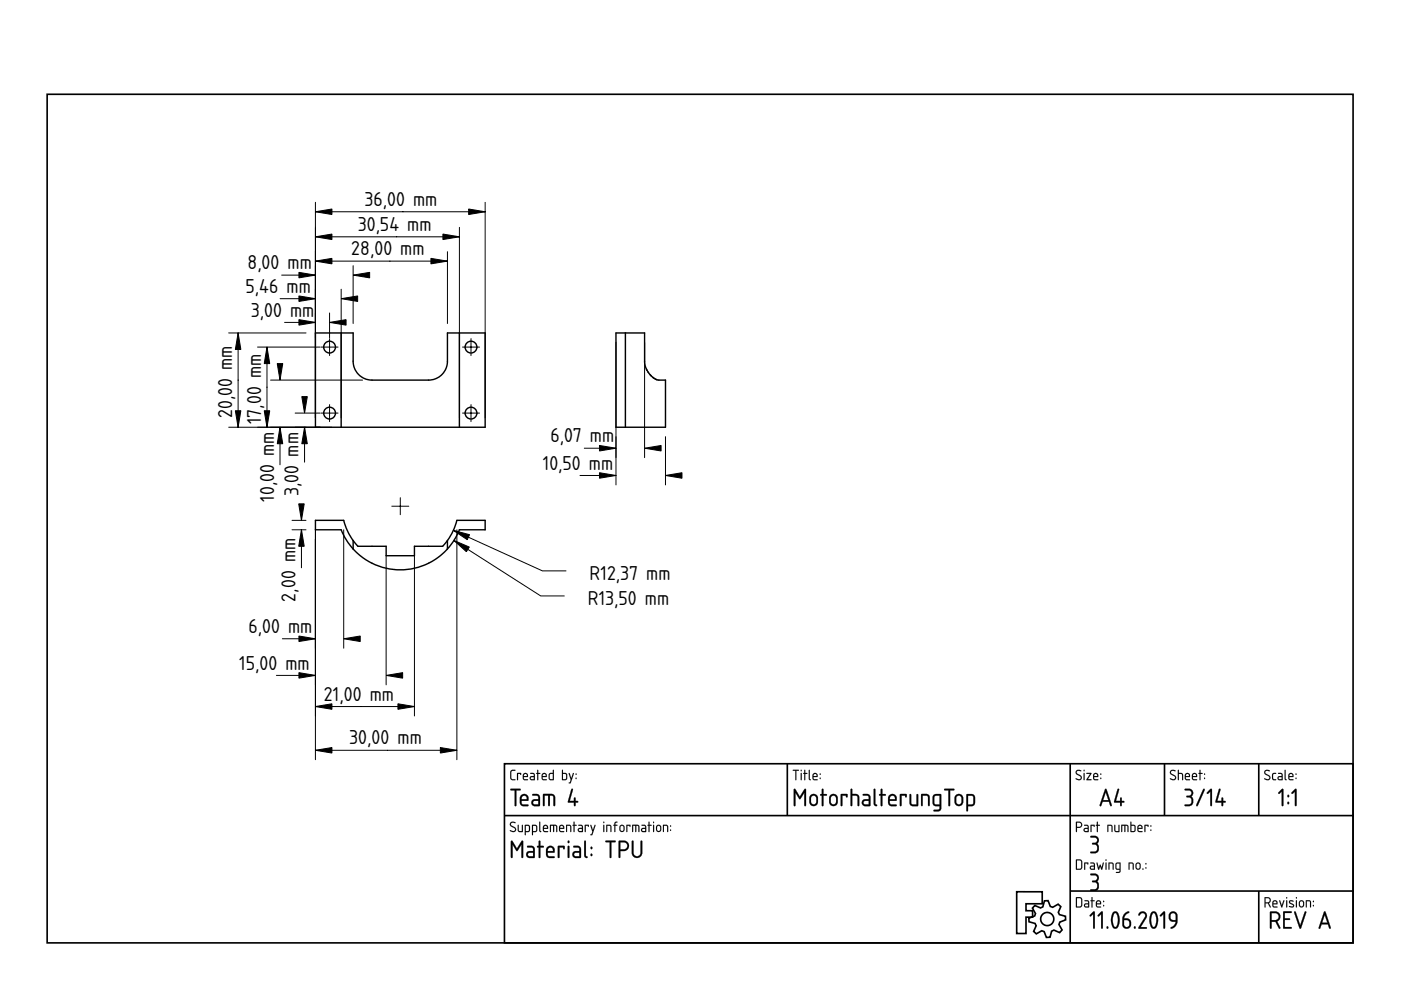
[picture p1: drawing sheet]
<svg xmlns="http://www.w3.org/2000/svg" width="297mm" height="210mm" viewBox="0 0 297 210" stroke-linecap="round" stroke-linejoin="round" font-family="sans-serif">
<defs><g id="words">
<g font-size="4">
<text x="77.3" y="43.6">36,00 mm</text>
<text x="75.9" y="49">30,54 mm</text>
<text x="52.5" y="57.1">8,00 mm</text>
<text x="74.5" y="54.1">28,00 mm</text>
<text x="52" y="62.1">5,46 mm</text>
<text x="53.2" y="67.1">3,00 mm</text>
<text x="49.2" y="88.7" transform="rotate(-90 49.2 88.7)">20,00 mm</text>
<text x="55.4" y="89.9" transform="rotate(-90 55.4 89.9)">17,00 mm</text>
<text x="116.7" y="93.8">6,07 mm</text>
<text x="115.1" y="99.6">10,50 mm</text>
<text x="58.1" y="106.4" transform="rotate(-90 58.1 106.4)">10,00 mm</text>
<text x="63.3" y="105.1" transform="rotate(-90 63.3 105.1)">3,00 mm</text>
<text x="125" y="123">R12,37 mm</text>
<text x="62.7" y="127.5" transform="rotate(-90 62.7 127.5)">2,00 mm</text>
<text x="124.6" y="128.3">R13,50 mm</text>
<text x="52.7" y="134.2">6,00 mm</text>
<text x="50.7" y="142">15,00 mm</text>
<text x="68.7" y="148.6">21,00 mm</text>
<text x="74.1" y="157.8">30,00 mm</text>
</g>
</g></defs>
<g fill="none" stroke="#000" stroke-width=".35">
<path d="M10 20h276.9v179.9h-276.9zM107 161.9h179.9v38h-179.9zM107 172.9h179.9M166.9 161.9v11M226.9 161.9v38M246.9 161.9v11M266.9 161.9v11M215.6 189.1h5.4v2.5h-3.5v1.5h1.4v1.4h-1.4v3.4h-1.9zM219.4 192l1.2 .5 .5-.2 .3-1.3h.8l.5 1.2 .5 .2 1.1-.7 .6 .5-.5 1.2 .2 .5 1.3 .4v.7l-1.2 .5-.2 .5 .7 1.2-.5 .5-1.2-.5-.5 .2-.4 1.3-.7 .1-.5-1.3-.5-.2-1.2 .7-.5-.5 .5-1.2-.2-.5-1.3-.4-.1-.7 1.3-.5 .1-.5-.6-1.2zM226.9 188.9h60M266.9 188.9v11"/>
<circle cx="222" cy="194.9" r="1.4"/>
</g>
<g fill="#000">
<path d="M231.2 177.3a1.2 1.2 0 0 1 1.8 .8l-.4 .8a1.18 1.18 0 0 1 .2 1.6 1.18 1.18 0 0 1-1.7 .2l.3-.1a.88 .88 0 0 0 1-.2 .88 .88 0 0 0 .2-1l-.4-.3-.6-.1v-.2a.67 .67 0 0 0 .9-.2 .67 .67 0 0 0-.1-.9l-1.2-.2zM231.2 185.3a1.2 1.2 0 0 1 1.8 .8l-.4 .8a1.18 1.18 0 0 1 .2 1.6 1.18 1.18 0 0 1-1.7 .2l.3-.1a.88 .88 0 0 0 1-.2 .88 .88 0 0 0 .2-1l-.4-.3-.6-.1v-.3a.67 .67 0 0 0 .9-.1 .67 .67 0 0 0-.1-.9l-1.2-.2z"/>
<path d="M108.2 174.4l.3-.2h.5l.3 .1-.1 .2a.48 .48 0 0 0-.5-.1 .48 .48 0 0 0-.3 .5l1 .8-.1 .6a.76 .76 0 0 1-1.2-.3l.9 .2 .2-.3-1.1-.9zM108.3 174.4l-.2 .6 .9 .5a.35 .35 0 0 1 .2 .4 .35 .35 0 0 1-.3 .3l-.7-.2v.2a.67 .67 0 0 0 .8 .2 .67 .67 0 0 0 .4-.7l-1.1-.9 .2-.4 .8 .1a.65 .65 0 0 0-1-.1zM109.8 174.9l.2 .1v1.1l.6 .1v-1.2l.2-.1v1.5h-.6l-.3-.1zM109.8 174.9l.1 1.4 .9 .1v-1.5l-.1 .1v1.2h-.5l-.2-.1v-1.1zM111.5 175.1v1.1h.5l.1-1zM111.5 175.1l.7 .1-.2 1h-.5zM111.3 174.9h.8l.3 .4-.1 1-.8 .1-.1 .7-.2-.1zM111.3 174.9v2.1h.2v-.6h.5a.95 .95 0 0 0 .2-1.4zM113 175.1v1.1h.6v-1zM113 175.1l.7 .1-.1 1h-.6zM112.8 174.9h.8l.3 .4-.1 1-.8 .1-.1 .7-.1-.1zM112.8 174.9v2.1h.2v-.6h.5a.95 .95 0 0 0 .3-1.4zM114.3 174.2l.3 .1v1.7l.2 .3-.2 .1-.3-.3zM114.4 174.3l-.1 1.8 .1 .2 .2 .1-.1-2.1zM115.4 175.2l-.1 .3h.7l-.2-.4zM115.4 175.2l.4-.1 .2 .5h-.7zM115.3 175a.56 .56 0 0 1 .7 0 .56 .56 0 0 1 .1 .8l-.8-.1 .1 .4 .8 .2-.7 .1a.92 .92 0 0 1-.2-1.4zM115.3 175l-.2 .4 .1 .9 1 .1v-.2h-.8l-.1-.3v-.2h.9l-.1-.6-.4-.2zM116.6 174.9l1.4 .1 .2 .3-.1 1.1-.2-.1v-1.1l-.4-.1v1.2l-.1 .1-.2-.1 .1-1.2h-.5v1.2l-.2 .1zM116.6 174.9v1.5l.2-.1v-1.2h.5l.1 1.3 .1-1.3h.4v1.2l.2 .1a1.36 1.36 0 0 0-.2-1.5zM118.8 175.2l-.1 .3h.7l-.2-.4zM118.8 175.2l.4-.1 .2 .5h-.7zM118.7 175a.56 .56 0 0 1 .8 0 .56 .56 0 0 1 0 .8l-.8-.1 .1 .4 .8 .2-.6 .1a.92 .92 0 0 1-.3-1.4zM118.7 175l-.2 .4 .1 .9 1 .1v-.2h-.8l-.1-.3v-.2h.9l-.1-.6-.4-.2zM120 174.9h.7l.3 .1 .1 1.4-.2-.1-.1-1.1-.6-.1v1.2l-.2 .1zM120.1 174.9v1.5l.1-.1v-1.2l.7 .1 .1 1.2 .1-.7a.7 .7 0 0 0-.2-.8 .7 .7 0 0 0-.8 0zM121.6 174.2l.2 .1v.6l.5 .1-.5 .1v1.2l-.1 .1-.1-.1v-1.2l-.2-.1 .2-.1zM121.6 174.2v.7l-.2 .1 .2 .1 .1 1.3 .1-1.3 .5-.1-.5-.1v-.6zM122.8 175.8l.1 .4h.5v-.5zM122.8 175.8l.6-.1v.5h-.6zM122.6 174.9h.8l.2 .4v1.1h-.7a.46 .46 0 0 1-.4-.4 .46 .46 0 0 1 .4-.5h.5v-.3l-.8-.1zM122.6 174.9v.1l.8 .2v.4h-.5a.43 .43 0 0 0-.4 .4 .43 .43 0 0 0 .4 .4h.7v-1.1l-.3-.4zM124 174.9l.9 .1-.1 .3-.2-.2h-.4v1.2l-.1 .1-.1-.1zM124 174.9l.1 1.5 .1-1.3h.5l.1 .2v-.3zM125.2 174.9l.2 .1 .3 1 .3-1 .2-.1 .1 .1-.8 2.1-.4-.1 .3-.1 .2-.6zM125.2 174.9l.4 1.4-.2 .6-.2 .1 .3 .1 .7-2.1h-.1l-.4 1-.3-1zM127.9 174.9l.2 .1v1.3l-.1 .1-.1-.1zM127.9 174.9l.1 1.5 .1-1.4zM127.9 174.4a.15 .15 0 0 1 .3 0 .15 .15 0 0 1-.3 0zM127.9 174.2v.3h.2v-.3zM128.6 174.9h.6l.3 .1 .1 1.4-.2-.1v-1.1l-.7-.1 .1 1.2-.2 .1zM128.6 174.9v1.5l.1-.1v-1.2l.7 .1 .1 1.2 .1-.7a.7 .7 0 0 0-.2-.8 .7 .7 0 0 0-.8 0zM130.4 174.3l.5-.1v.2l-.3 .1-.1 .4 .4 .1-.4 .1v1.2l-.1 .1-.1-1.3-.3-.1 .3-.1zM130.4 174.3l-.1 .6-.3 .1 .3 .1 .1 1.3 .1-1.3 .4-.1-.4-.1v-.3l.4-.2v-.2zM131.7 175.2l-.1 .8 .4 .2 .2-.2v-.7l-.2-.2zM131.6 175.1h.4l.2 .2v.7l-.2 .2-.4-.2zM131.5 175l.5-.1 .4 .3v.8l-.3 .4h-.4l-.4-.4v-.8zM131.5 175l-.1 .2-.1 .7a.53 .53 0 0 0 .6 .5 .53 .53 0 0 0 .5-.5l-.1-.9-.4-.1zM132.8 174.9l.9 .1-.1 .3-.1-.2h-.5v1.2l-.1 .1-.1-.1zM132.8 174.9l.1 1.5 .1-1.3h.5l.1 .2 .1-.3zM134.1 174.9l1.3 .1 .2 .3v1.1l-.3-.1v-1.1l-.4-.1v1.2l-.1 .1-.1-.1v-1.2h-.5v1.2l-.2 .1zM134.1 174.9v1.5l.1-.1v-1.2h.5l.1 1.3 .1-1.3h.4l.1 1.2 .1 .1a1.36 1.36 0 0 0-.2-1.5zM136.2 175.8l.1 .4h.5v-.5zM136.2 175.8l.6-.1v.5h-.6zM136 174.9h.8l.2 .4v1.1h-.7a.46 .46 0 0 1-.4-.4 .46 .46 0 0 1 .4-.5h.5v-.3l-.8-.1zM136.1 174.9v.1l.7 .2v.4h-.5a.43 .43 0 0 0-.4 .4 .43 .43 0 0 0 .4 .4h.7v-1.1l-.3-.4zM137.5 174.2l.2 .1v.6l.5 .1-.5 .1v1.2l-.1 .1-.1-.1v-1.2l-.2-.1 .2-.1zM137.5 174.2v.7l-.2 .1 .2 .1 .1 1.3 .1-1.3 .4-.1-.4-.1v-.6zM138.5 174.9l.2 .1v1.3l-.1 .1-.2-.1zM138.5 174.9l.1 1.5 .1-1.4zM138.4 174.4a.15 .15 0 0 1 .3 0 .15 .15 0 0 1-.3 0zM138.5 174.2v.3h.1v-.3zM139.4 175.2v.8l.3 .2 .2-.2v-.7l-.1-.2zM139.4 175.1h.4l.2 .2v.7l-.3 .2-.4-.2zM139.3 175a.55 .55 0 0 1 .6-.1 .55 .55 0 0 1 .3 .5l-.1 .8-.3 .2h-.4l-.3-.5v-.7zM139.3 175l-.2 .2v.7a.53 .53 0 0 0 .5 .5 .53 .53 0 0 0 .6-.5l-.2-.9-.4-.1zM140.6 174.9h.6l.4 .1v1.4l-.2-.1v-1.1l-.6-.1v1.2l-.2 .1zM140.6 174.9v1.5l.2-.1v-1.2l.6 .1 .2 1.2v-.7a.7 .7 0 0 0-.2-.8 .7 .7 0 0 0-.8 0zM142.1 175.9h.2v.3l-.2-.1zM142.1 175.9v.2h.1v-.2zM142.1 175h.2v.3h-.2zM142.1 175v.2h.1v-.2z"/>
<path d="M108.3 174.4a.64 .64 0 0 1 1 .1h-.1a.49 .49 0 0 0-.6-.1 .49 .49 0 0 0-.2 .5l.7 .5a.6 .6 0 0 1 .2 .8 .6 .6 0 0 1-.9 .1l-.3-.1 .1-.2a.51 .51 0 0 0 .6 .2 .51 .51 0 0 0 .4-.5l-1-.6-.1-.3zM109.8 174.9l.2 .1v1.1l.2 .1h.5v-1.2l.1-.1v1.5l-.9-.1zM111.5 175.1v1.1h.5l.1-1zM111.3 174.9a.77 .77 0 0 1 .9 .1 .77 .77 0 0 1 .2 .9l-.3 .5h-.6l-.1 .7h-.1zM113 175.1v1.1h.6l.1-1zM112.8 174.9a.77 .77 0 0 1 1 .1 .77 .77 0 0 1 .1 .9l-.2 .5h-.7v.7h-.2zM114.3 174.2l.2 .1v1.7l.3 .3-.2 .1-.3-.3zM115.4 175.2l-.1 .3h.7l-.2-.4zM115.3 175a.55 .55 0 0 1 .7 0 .55 .55 0 0 1 .1 .7h-.8l.1 .5 .8 .1-.7 .1a.91 .91 0 0 1-.2-1.4zM116.6 174.9h1.3a1.25 1.25 0 0 1 .1 1.5l-.1-1.2-.2-.1h-.2l-.1 1.3-.1-.1v-1.2h-.5v1.2l-.2 .1zM118.8 175.2l-.1 .3h.7l-.2-.4zM118.7 175a.55 .55 0 0 1 .7 0 .55 .55 0 0 1 .1 .7h-.8l.1 .5 .8 .1-.6 .1a.91 .91 0 0 1-.3-1.4zM120 174.9a.71 .71 0 0 1 .9 0 .71 .71 0 0 1 .2 .8l-.1 .7-.1-1.2-.7-.1v1.2l-.2 .1zM121.6 174.2l.2 .1v.6l.5 .1-.5 .1-.1 1.3-.1-1.3-.2-.1 .2-.1zM122.8 175.8l.1 .4h.5v-.5zM122.6 174.9h.7l.3 .4v1.1h-.7a.44 .44 0 0 1-.4-.4 .44 .44 0 0 1 .4-.5h.5v-.3l-.8-.1zM124 174.9l.9 .1-.1 .3-.2-.2h-.4l-.1 1.3zM125.2 174.9l.2 .1 .3 1 .4-1h.2l-.8 2.1-.3-.1 .2-.1 .2-.6zM127.9 174.9l.2 .1-.1 1.4zM127.9 174.4a.15 .15 0 0 1 .3 0 .15 .15 0 0 1-.3 0zM128.6 174.9a.71 .71 0 0 1 .8 0 .71 .71 0 0 1 .2 .8l-.1 .7-.1-1.2-.7-.1v1.2l-.1 .1zM130.4 174.3l.5-.1v.2l-.4 .2v.3l.4 .1-.4 .1-.1 1.3-.1-1.3-.3-.1 .3-.1zM131.7 175.2l-.2 .7a.34 .34 0 0 0 .4 .3 .34 .34 0 0 0 .3-.4l-.1-.6zM131.5 175l.6-.1a.93 .93 0 0 1 0 1.5h-.4a.96 .96 0 0 1-.2-1.4zM132.8 174.9l.9 .1-.1 .3-.1-.2h-.5l-.1 1.3zM134.1 174.9h1.2a1.25 1.25 0 0 1 .2 1.5l-.2-1.2-.2-.1h-.2l-.1 1.3-.1-.1v-1.2h-.5v1.2l-.2 .1zM136.2 175.8l.1 .4h.5v-.5zM136 174.9h.8l.2 .4v1.1h-.7a.44 .44 0 0 1-.4-.4 .44 .44 0 0 1 .4-.5h.5v-.3l-.8-.1zM137.5 174.2l.2 .1v.6l.5 .1-.5 .1-.1 1.3-.1-1.3-.2-.1 .2-.1zM138.5 174.9l.2 .1-.1 1.4zM138.5 174.4a.14 .14 0 0 1 .2 0 .14 .14 0 0 1-.2 0zM139.4 175.2l-.1 .7a.34 .34 0 0 0 .4 .3 .34 .34 0 0 0 .3-.4l-.1-.6zM139.3 175l.6-.1a.93 .93 0 0 1-.1 1.5h-.4a.96 .96 0 0 1-.1-1.4zM140.6 174.9a.71 .71 0 0 1 .8 0 .71 .71 0 0 1 .3 .8l-.1 .7-.2-1.2-.6-.1v1.2l-.2 .1zM142.1 175.9h.2v.2h-.2zM142.1 175h.2v.3h-.2z"/>
<path d="M108.2 167.3l2-.1 .2 .2-.2 .2h-.7v3.1l-.2 .3-.2-.3v-3.1h-.9zM108.3 167.3v.2l.8 .1v3.1l.2 .2 .2-.2v-3.1h.7l.2-.2-.2-.1zM110.7 168.9l-.1 .6h1.1a.55 .55 0 0 0-.3-.7 .55 .55 0 0 0-.7 .1zM110.7 168.9l.3-.2 .5 .1 .2 .7h-1.1zM110.5 168.6a.92 .92 0 0 1 1.3 0 .92 .92 0 0 1 .1 1.2h-1.3l.2 .7h1l.3 .3-.2 .2h-.9a.92 .92 0 0 1-.8-1.3 1.17 1.17 0 0 1 .3-1.1zM110.6 168.6a2.22 2.22 0 0 0-.2 2.1l.6 .2h.9l.1-.1-.2-.2-1.1-.1-.1-.4v-.3l1.4-.1v-.7l-.2-.4-.6-.2zM113.1 169.9v.4l.2 .2 .8 .1v-.8zM113.1 169.9l1-.1v.8l-1-.1-.1-.3zM112.9 168.4l1.1-.1 .5 .6v1.9l-.2 .2h-.9a.76 .76 0 0 1-.8-.8 .76 .76 0 0 1 .8-.8h.7v-.5l-.2-.2h-1zM112.9 168.4v.2l1 .1 .2 .2v.6h-.7a.71 .71 0 0 0-.7 .7 .71 .71 0 0 0 .7 .7l1.1-.1-.1-1.9-.4-.5zM115.2 168.3h1.7l.6 .2a3 3 0 0 1 .2 2.4h-.3l-.1-.2-.1-1.9-.6-.1v2l-.2 .2-.2-.2v-2h-.7v2l-.1 .2h-.3zM115.2 168.4v2.5l.2-.2v-2h.8l.1 2.1h.2l.1-.1v-2h.5l.2 .2 .1 1.8 .1 .2 .2-.2v-1.2a.82 .82 0 0 0-.8-1.1zM121.2 167.2l.3 .1v.1l-.7 2.4h.9v-.5l.2-.2 .2 .2-.1 .5h.4l.2 .2-.2 .2h-.4l.1 .5-.2 .2-.2-.2v-.5h-1.1l-.2-.2zM121.2 167.3l-.8 2.7 .2 .2h1.1v.5l.2 .2 .1-.2v-.6l.6-.1-.2-.2h-.4v-.6l-.3-.1v.7h-.9l.6-2.4v-.1z"/>
<path d="M108.3 167.3l1.9-.1 .2 .2-.2 .2h-.7v3.1l-.2 .2-.2-.2v-3.1l-.8-.1zM110.7 168.9l-.1 .6h1.1a.58 .58 0 0 0-.3-.7 .58 .58 0 0 0-.7 .1zM110.5 168.6a.92 .92 0 0 1 1.3 0 .92 .92 0 0 1 .1 1.2h-1.3l.2 .7 1 .1 .3 .2-.2 .1h-.9a.89 .89 0 0 1-.8-1.2 1.14 1.14 0 0 1 .3-1.1zM113.1 169.9l-.1 .4 .2 .2 .9 .1v-.8zM112.9 168.4h1.1l.5 .5v1.9l-.2 .1h-.9a.74 .74 0 0 1-.8-.7 .74 .74 0 0 1 .8-.8h.7v-.5l-.2-.2-1-.1zM115.2 168.4l1.7-.1a.84 .84 0 0 1 .8 1.2v1.2l-.2 .2-.2-.2v-1.8l-.2-.2h-.5v2l-.1 .2h-.2l-.1-2.2h-.7v2l-.1 .2h-.2zM121.2 167.3h.2l.1 .1-.7 2.4h.9v-.5l.2-.2 .1 .2v.5h.4l.2 .2-.6 .2v.5l-.1 .2-.2-.2v-.5h-1.1l-.2-.2z"/>
<path d="M108.3 163.4l.9-.2v.2l-.6 .1-.2 .1v1.3l.2 .3h.6l.1 .2h-.8l-.3-.3v-1.4zM109.6 163.9l.9 .1-.1 .3-.1-.2h-.5l-.1 1.3zM111.1 164.2v.3h.6l-.1-.4zM111 164a.55 .55 0 0 1 .8 0 .55 .55 0 0 1 0 .8h-.7l.1 .4 .7 .1-.6 .1a.91 .91 0 0 1-.3-1.4zM112.6 164.8l.1 .4h.5v-.4zM112.4 163.9h.8l.2 .4v1.1h-.7a.44 .44 0 0 1-.4-.4 .44 .44 0 0 1 .4-.5h.5v-.3l-.8-.1zM113.9 163.2l.2 .1v.6l.5 .1-.5 .1-.1 1.3-.1-1.3-.2-.1 .2-.1zM115.1 164.2v.3h.6l-.2-.4zM115 164a.55 .55 0 0 1 .8 0 .55 .55 0 0 1 0 .8h-.8l.1 .4 .8 .1-.6 .1a.91 .91 0 0 1-.3-1.4zM116.7 164.1l-.1 .1a.63 .63 0 0 0-.1 .7 .63 .63 0 0 0 .7 .3v-1.1zM116.4 164l.8-.1v-.6l.2-.1v2.2h-.8l-.2-.2zM119.4 164.1v1.1h.4a.78 .78 0 0 0 .2-1zM119.2 163.2l.2 .1v.6h.6l.2 .3v.8l-.2 .4-.9-.1zM120.6 163.9l.2 .1 .3 1 .4-1h.2l-.8 2.1-.3-.1 .2-.1 .2-.6zM122.1 164.9h.1v.2h-.1zM122.1 164h.1v.3h-.1z"/>
<path d="M108.3 163.3l1-.1v.2l-.8 .1-.1 1.4 .1 .2 .8 .1v.2h-.8l-.3-.3v-1.4zM108.4 163.4l-.2 .3v1.4l.3 .3h.7v-.2h-.6l-.2-.3v-1.3l.2-.2h.6v-.2zM109.6 163.9l.9 .1-.1 .3-.1-.2h-.5v1.2l-.1 .1-.1-.1zM109.7 163.9v1.5l.1-1.3h.5l.1 .2 .1-.3zM111.1 164.2v.3h.6l-.2-.4zM111.1 164.2l.5-.1 .1 .5h-.7zM111 164a.55 .55 0 0 1 .8 0 .55 .55 0 0 1 0 .8h-.7v.3l.9 .2-.7 .1a.92 .92 0 0 1-.3-1.4zM111 164l-.1 .4 .1 .9 .9 .1v-.1l-.7-.1-.2-.3v-.2h.9l-.1-.6-.4-.2zM112.6 164.8l.1 .4h.5v-.4zM112.6 164.8l.6-.1v.5h-.6zM112.4 163.9h.8l.2 .4v1.1h-.7a.46 .46 0 0 1-.4-.4 .46 .46 0 0 1 .4-.5h.5v-.3l-.8-.1zM112.5 163.9v.2l.7 .1v.4h-.5a.43 .43 0 0 0-.4 .4 .43 .43 0 0 0 .4 .4h.7v-1.1l-.3-.4zM113.9 163.2l.2 .1v.6l.5 .1-.5 .1v1.2l-.1 .1-.1-.1v-1.2l-.2-.1 .2-.1zM113.9 163.3v.6l-.2 .1 .2 .1 .1 1.3 .1-1.3 .4-.1-.4-.1v-.6zM115.1 164.2v.3h.6l-.2-.4zM115.1 164.2l.4-.1 .2 .5h-.7zM115 164a.55 .55 0 0 1 .8 0 .55 .55 0 0 1 0 .8h-.8l.1 .3 .9 .2-.7 .1a.92 .92 0 0 1-.3-1.4zM115 164l-.2 .4 .2 .9 .9 .1v-.1l-.8-.1-.1-.3v-.2h.9l-.1-.6-.4-.2zM116.7 164.1l-.1 1 .6 .1v-1.1zM116.6 164.1h.6v1.1h-.3a.65 .65 0 0 1-.3-1.1zM116.4 164l.8-.1v-.6l.2-.1v2.2l-.9-.1-.2-.3zM116.4 164v1.2l.2 .2h.8v-2.1h-.2v.6zM119.4 164.1v1.1h.4a.76 .76 0 0 0 0-1.1zM119.3 164.1h.5a.73 .73 0 0 1 .2 1l-.7 .1zM119.2 163.2l.2 .1v.6h.6l.2 .3v1l-.2 .2-.9-.1zM119.2 163.2v2.1l.8 .1 .2-.4v-.8l-.2-.3h-.7v-.6zM120.6 163.9l.2 .1 .3 1 .4-1 .1-.1 .1 .1-.8 2.1-.3-.1 .2-.1 .2-.6zM120.6 163.9l.4 1.4-.2 .6-.2 .1 .3 .1 .8-2.1h-.2l-.4 1-.3-1zM122 164.9h.2v.3h-.2zM122.1 164.9v.2h.1v-.2zM122 164h.2v.3h-.2zM122.1 164v.2l.1 .1v-.3z"/>
<path d="M108.3 178.3h.4l.9 1.6 1-1.6h.3v3.6h-.3l-.1-.2v-2.6l-.9 1.4-.9-1.4v2.6v.2h-.4zM108.4 178.3v3.6l.2-.1 .1-.1v-2.7l.9 1.4 1-1.4v2.7v.1h.3v-3.5h-.3l-1 1.7-.9-1.7zM112 180.9v.4l.2 .2 .8 .1v-.8zM112 180.9l1.1-.1v.8l-1.1-.1-.1-.3zM111.8 179.4l1.1-.1 .5 .6v1.9l-.2 .1h-.9a.76 .76 0 0 1-.8-.7 .76 .76 0 0 1 .8-.8h.7v-.5l-.2-.2h-1zM111.8 179.4v.2l1 .1 .2 .2 .1 .6h-.8a.71 .71 0 0 0-.7 .7 .71 .71 0 0 0 .7 .7l1.1-.1-.1-1.9-.4-.5zM114.2 178.3h.3l.1 .1v.9h.5l.2 .2-.2 .2h-.5v2l-.2 .2-.2-.2v-2h-.3l-.1-.2 .1-.1 .3-.1zM114.3 178.3l-.1 1.1-.3 .1 .3 .2v2l.2 .2 .1-.2v-2l.8-.2-.2-.1h-.6v-1zM116.3 179.9l-.2 .5h1.1a.55 .55 0 0 0-.2-.6 .55 .55 0 0 0-.7 .1zM116.2 179.9l.3-.2 .5 .1 .3 .7h-1.2zM116.1 179.5a.94 .94 0 0 1 1.2 .1 .94 .94 0 0 1 .1 1.2h-1.3l.2 .7h1.1l.2 .2-.2 .2h-.9a.92 .92 0 0 1-.8-1.2 1.08 1.08 0 0 1 .4-1.1zM116.1 179.6a2.22 2.22 0 0 0-.1 2.1l.5 .2h.9l.2-.2-.2-.1-1.1-.1-.2-.4v-.3l1.4-.1 .1-.7-.2-.4-.7-.2zM118.3 179.4l1.2-.1 .3 .2-.1 .5-.1 .1-.2-.1v-.3h-.8l.1 2-.3 .2-.2-.2zM118.3 179.4a4.3 4.3 0 0 0 .1 2.5l.2-.2v-2h.8l.2 .3 .1-.5-.2-.1zM120.4 179.4h.3v.1v2.2l-.2 .2-.2-.2zM120.4 179.4v2.3l.1 .2 .2-.2v-2.2zM120.3 178.5a.26 .26 0 0 1 .5 0 .26 .26 0 0 1-.5 0zM120.4 178.3v.4h.3v-.4zM121.8 180.9v.4l.1 .2 .9 .1v-.8zM121.8 180.9l1-.1v.8l-1-.1-.1-.3zM121.6 179.4l1.1-.1 .5 .6v1.9l-.2 .1h-1a.76 .76 0 0 1-.7-.7 .76 .76 0 0 1 .8-.8h.7v-.5l-.2-.2h-1zM121.6 179.4v.2l1 .1 .2 .2v.6h-.7a.71 .71 0 0 0-.7 .7 .71 .71 0 0 0 .6 .7l1.1-.1v-1.9l-.4-.5zM123.9 178.3h.3v.1v2.9l.4 .4a.54 .54 0 0 1-.7 0 .54 .54 0 0 1-.1-.7zM123.9 178.3v.1a8.4 8.4 0 0 0 .1 3.3l.4 .2 .2-.2-.4-.4v-2.9zM125.2 181l.4 .1-.1 .4h-.3zM125.3 181.1v.3h.2v-.3zM125.2 179.8a.26 .26 0 0 1 .5 0 .26 .26 0 0 1-.5 0zM125.3 179.6v.4h.2v-.4zM128.4 178.2h2l.2 .2-.2 .2h-.8v3.1l-.2 .2-.2-.2 .1-3.1-.9-.1zM128.4 178.3v.2l.9 .1v3.1l.1 .2 .2-.2v-3.1h.8l.1-.2-.1-.2zM131.5 178.6v1.5h.8a.72 .72 0 0 0 .7-.8 .72 .72 0 0 0-.8-.7zM131.5 178.6h.7a.77 .77 0 0 1 .8 .7 .77 .77 0 0 1-.7 .8h-.8zM131.2 178.3l.2-.1a1.71 1.71 0 0 1 1.7 .4 1.11 1.11 0 0 1 .2 1.2 1.11 1.11 0 0 1-1 .7l-.8-.1v1.3v.2h-.3zM131.2 178.3v3.4l.1 .2 .2-.2v-1.3a1.49 1.49 0 0 0 1.7-.4 1.1 1.1 0 0 0-.9-1.7zM134 178.3h.3v.1v2.4l.3 .6a.75 .75 0 0 0 1.2-.4v-2.6l.2-.2 .2 .2v2.4l-.4 .8a1.1 1.1 0 0 1-1.2 .3 1.1 1.1 0 0 1-.7-1.1zM134 178.3v2.5l.3 .8a1.11 1.11 0 0 0 1.2 .2 1.11 1.11 0 0 0 .6-1v-2.4l-.1-.2-.2 .2v2.6l-.2 .3a.75 .75 0 0 1-.8 .2 .75 .75 0 0 1-.5-.7v-2.4z"/>
<path d="M108.4 178.3h.3l.9 1.6 1-1.6h.3v3.6h-.3v-.2v-2.6l-1 1.4-.9-1.4v2.6l-.1 .2h-.2zM112 180.9l-.1 .4 .2 .2 .9 .1v-.8zM111.8 179.4h1.1l.5 .5v1.9l-.2 .1h-.9a.74 .74 0 0 1-.8-.7 .74 .74 0 0 1 .8-.8h.7v-.5l-.2-.2-1-.1zM114.3 178.3h.2l.1 .1v.9h.5l.2 .2-.2 .2h-.5v2l-.2 .2-.2-.2v-2l-.4-.2 .4-.2zM116.3 179.9l-.2 .5h1.2a.58 .58 0 0 0-.3-.6 .58 .58 0 0 0-.7 .1zM116.1 179.6a.92 .92 0 0 1 1.2 0 .92 .92 0 0 1 .1 1.2h-1.3l.2 .7 1.1 .1 .2 .1-.2 .2h-.9a.89 .89 0 0 1-.7-1.2 1.14 1.14 0 0 1 .3-1.1zM118.3 179.4l1.2-.1 .2 .2-.1 .6-.2-.1v-.3h-.8v2l-.2 .2a3.9 3.9 0 0 1-.1-2.5zM120.4 179.4h.3v.1v2.2l-.2 .2-.1-.2zM120.4 178.5a.24 .24 0 0 1 .4 0 .24 .24 0 0 1-.4 0zM121.8 180.9l-.1 .4 .2 .2 .9 .1v-.8zM121.6 179.4h1.1l.5 .5v1.9l-.2 .1h-1a.74 .74 0 0 1-.7-.7 .74 .74 0 0 1 .8-.8h.7v-.5l-.2-.2-1-.1zM123.9 178.3h.3v.1v2.9l.4 .4a.52 .52 0 0 1-.7 0 .52 .52 0 0 1 0-.7zM125.3 181l.2 .1v.3h-.2zM125.3 179.6h.2v.4h-.2zM128.4 178.3l2-.1 .1 .2-.1 .2h-.8v3.1l-.2 .2-.1-.2v-3.1l-.9-.1zM131.5 178.6v1.5h.8a.75 .75 0 0 0 .7-.8 .75 .75 0 0 0-.8-.7zM131.2 178.3l.2-.1a1.69 1.69 0 0 1 1.7 .4 1.1 1.1 0 0 1 .2 1.2 1.1 1.1 0 0 1-1 .6h-.8v1.3v.2h-.3zM134 178.3h.3v.1v2.4a.75 .75 0 0 0 .8 .8 .75 .75 0 0 0 .7-.8v-2.4l.2-.2 .2 .2v2.4a1.11 1.11 0 0 1-1.1 1.1 1.11 1.11 0 0 1-1.1-1.1z"/>
<path d="M168.1 163.2h1.2l.1 .1-.6 .1 .1 1.9-.2 .1-.1-.1v-1.9h-.5zM168.1 163.2v.2h.5l.1 2 .1-2 .6-.1zM169.8 163.9l.2 .1v1.3l-.1 .1-.1-.1zM169.8 163.9l.1 1.5 .1-1.4zM169.7 163.4a.2 .2 0 0 1 .4 0 .2 .2 0 0 1-.4 0zM169.8 163.2v.3h.1v-.3zM170.5 163.2l.2 .1v.6l.5 .1-.5 .1v1.2l-.1 .1-.1-.1v-1.2l-.2-.1 .2-.1zM170.6 163.3l-.1 .6-.2 .1 .2 .1 .1 1.3 .1-1.3 .5-.1-.5-.1v-.6zM171.5 163.2l.2 .1v1.7l.2 .3-.1 .1-.3-.3zM171.5 163.3v1.8l.1 .2 .2 .1-.1-2.1zM172.5 164.2v.3h.6l-.1-.4zM172.5 164.2l.5-.1 .2 .5h-.7zM172.4 164a.55 .55 0 0 1 .8 0 .55 .55 0 0 1 .1 .8h-.8v.3l.9 .2-.7 .1a.92 .92 0 0 1-.3-1.4zM172.5 164l-.2 .4 .1 .9 .9 .1v-.1l-.7-.1-.1-.3v-.2h.8l-.1-.6-.4-.2zM173.8 164.9h.2v.3h-.2zM173.8 164.9v.2h.2v-.2zM173.8 164h.2v.3h-.2zM173.8 164v.2l.2 .1v-.3z"/>
<path d="M168.1 163.2l1.3 .1-.6 .1-.1 2-.1-2h-.5zM169.8 163.9l.2 .1-.1 1.4zM169.8 163.4a.14 .14 0 0 1 .2 0 .14 .14 0 0 1-.2 0zM170.5 163.2l.2 .1v.6l.5 .1-.5 .1-.1 1.3-.1-1.3-.2-.1 .2-.1zM171.5 163.2l.2 .1v1.7l.2 .3-.1 .1-.3-.3zM172.5 164.2v.3h.6l-.1-.4zM172.4 164a.55 .55 0 0 1 .8 0 .55 .55 0 0 1 .1 .8h-.8l.1 .4 .8 .1-.7 .1a.91 .91 0 0 1-.3-1.4zM173.8 164.9h.2v.2h-.2zM173.8 164h.2v.3h-.2z"/>
<path d="M168.3 167.3h.4l.9 1.6 .9-1.6h.4v3.6h-.3l-.1-.2v-2.6l-.9 1.4-1-1.4 .1 2.6-.1 .2h-.3zM168.4 167.3v3.6h.2v-.2v-2.7l1 1.4 1-1.4v2.7v.2h.2v-3.6h-.3l-.9 1.7-1-1.7zM172.1 168.8l-.1 .3v.9l.2 .5a.56 .56 0 0 0 .9-.6l-.1-.8-.1-.2-.4-.2zM172.1 168.8l.4-.1 .5 .3 .1 .9-.3 .6a.57 .57 0 0 1-.6 0 .57 .57 0 0 1-.3-.5v-.9zM171.9 168.5a.92 .92 0 0 1 1-.1 .92 .92 0 0 1 .5 .8 1.54 1.54 0 0 1-.3 1.5l-.6 .2-.6-.2a1.81 1.81 0 0 1 0-2.2zM171.9 168.6l-.3 .6a1.4 1.4 0 0 0 .5 1.6 .89 .89 0 0 0 1.3-.8v-1l-.3-.4-.6-.2zM174.3 167.3h.3v.1v1l.5-.1 .3 .2-.3 .2h-.5v2l-.2 .3-.2-.3v-2h-.3l-.1-.2 .1-.1h.3zM174.3 167.3v1.1l-.4 .1 .4 .2v2l.1 .2 .2-.2v-2l.7-.2-.2-.1h-.5v-1zM176.3 168.8l-.1 .3v.9l.2 .5a.56 .56 0 0 0 .9-.6l-.1-.8-.1-.2-.4-.2zM176.3 168.8l.4-.1 .5 .3 .1 .9-.3 .6a.57 .57 0 0 1-.6 0 .57 .57 0 0 1-.3-.5v-.9zM176.1 168.5a.94 .94 0 0 1 1.5 .7 1.54 1.54 0 0 1-.3 1.5l-.6 .2-.6-.2a1.81 1.81 0 0 1 0-2.2zM176.1 168.6l-.3 .6a1.4 1.4 0 0 0 .5 1.6 .89 .89 0 0 0 1.3-.8v-1l-.3-.4-.6-.2zM178.3 168.4l1.2-.1 .2 .2v.5l-.1 .1-.2-.1v-.3h-.8v2l-.2 .2-.2-.2zM178.3 168.4a4.3 4.3 0 0 0 .1 2.5l.2-.2v-2h.8l.2 .3 .1-.5-.2-.1zM180.4 167.3h.3v1a1.37 1.37 0 0 1 1.3 .2l.2 .6-.1 1.8h-.2l-.1-.2v-1.8l-1.1-.2v2v.2h-.3zM180.4 167.3v3.5l.3-.1v-2h.7l.4 .2v1.8l.3 .1v-1.7l-.1-.5a1.32 1.32 0 0 0-1.3-.2l-.1-1.1zM183.2 169.9l-.1 .4 .2 .2 .9 .1v-.8zM183.2 169.9l1-.1v.8l-1-.1-.1-.3zM182.9 168.4l1.2-.1 .5 .6v1.9l-.2 .2h-1a.76 .76 0 0 1-.7-.8 .76 .76 0 0 1 .7-.8h.8l-.1-.5-.1-.2h-1.1zM183 168.4v.2l1 .1 .2 .2v.6h-.8a.71 .71 0 0 0-.7 .7 .71 .71 0 0 0 .7 .7l1.1-.1v-1.9l-.5-.5zM185.3 167.3h.3v.1v2.9l.4 .4a.54 .54 0 0 1-.7 0 .54 .54 0 0 1-.1-.7zM185.3 167.3v.1a8.4 8.4 0 0 0 .1 3.3l.4 .2 .1-.2-.3-.4v-2.9zM186.8 167.3h.3v.1v1l.5-.1 .3 .2-.3 .2h-.5v2l-.2 .3-.2-.3v-2h-.3l-.1-.2 .1-.1h.3zM186.8 167.3v1.1l-.4 .1 .4 .2v2l.1 .2 .2-.2v-2l.7-.2-.2-.1h-.5v-1zM188.8 168.9l-.1 .6h1a.55 .55 0 0 0-.2-.7 .55 .55 0 0 0-.7 .1zM188.8 168.9l.3-.2 .4 .1 .3 .7h-1.2zM188.6 168.6a.94 .94 0 0 1 1.3 0 .94 .94 0 0 1 .1 1.2h-1.4l.2 .7h1.1l.3 .3-.3 .2h-.9a.92 .92 0 0 1-.7-1.3 1.08 1.08 0 0 1 .3-1.1zM188.6 168.6a2.22 2.22 0 0 0-.1 2.1l.5 .2h.9l.2-.1-.2-.2-1.1-.1-.2-.4v-.3l1.5-.1v-.7l-.2-.4-.7-.2zM190.8 168.4l1.3-.1 .2 .2-.1 .5-.1 .1-.2-.1v-.3h-.8l.1 2-.2 .2-.2-.2zM190.9 168.4a4.2 4.2 0 0 0 .1 2.5l.1-.2v-2h.8l.2 .3 .1-.5-.1-.1zM192.9 168.4h.3v1.9l.4 .2 .7 .1v-2.1l.2-.2 .2 .3-.1 2.3-1.1 .1-.5-.3a3.6 3.6 0 0 1-.1-2.3zM192.9 168.4a3.7 3.7 0 0 0 .1 2.3l.5 .2h1.1v-2.3l-.1-.2-.2 .1v2.1h-.7l-.4-.3v-1.7l-.1-.2zM195.3 168.4l1.1-.1 .6 .3a3.5 3.5 0 0 1 .1 2.3h-.3l-.1-.2-.1-1.9-1-.1 .1 2-.1 .2h-.3zM195.3 168.4v2.4l.3-.1v-2h.8l.4 .2v1.8l.1 .2 .2-.2v-1.3a.8 .8 0 0 0-.7-1zM198.2 168.8l-.1 1.5 .2 .2 .9 .1v-1.9zM198.2 168.8l1-.1v1.9l-1-.1-.1-1.4zM197.9 168.5l.6-.2 1 .1 .1 3a.81 .81 0 0 1-1.1 .7l-.6-.1v-.3l1.1-.1 .1-.1 .1-.6a1.01 1.01 0 0 1-1.5-.7v-1.3zM198 168.6l-.2 .5v1.4l.4 .4h1v.4l-.2 .4h-.9l-.2 .2a1.46 1.46 0 0 0 1.4-.1l.2-.4v-2.9a1.64 1.64 0 0 0-1.5 .1zM200.2 167.3l2-.1 .2 .2-.2 .2h-.8l.1 3.1-.2 .3-.2-.3v-3.1h-.9zM200.2 167.3v.2l.9 .1v3.1l.2 .2 .1-.2v-3.1h.8l.1-.2-.1-.1zM202.9 168.8l-.1 .3v.9l.2 .5a.56 .56 0 0 0 .8-.6v-.8l-.1-.2-.4-.2zM202.9 168.8l.4-.1 .5 .3 .1 .9-.3 .6a.57 .57 0 0 1-.6 0 .57 .57 0 0 1-.3-.5v-.9zM202.7 168.5a.94 .94 0 0 1 1.5 .7 1.54 1.54 0 0 1-.3 1.5l-.6 .2-.6-.2a1.81 1.81 0 0 1 0-2.2zM202.7 168.6l-.3 .6a1.4 1.4 0 0 0 .5 1.6 .89 .89 0 0 0 1.3-.8v-1l-.3-.4-.6-.2zM205.2 168.7v1.9l1-.1 .1-.3v-1.4zM205.2 168.7h1l.2 .2v1.3l-.2 .4h-1zM204.9 168.4h1.3l.4 .2 .2 .5-.1 1.4-.5 .4h-1l.1 .9-.3 .3-.1-.3zM204.9 168.4v3.6h.3v-.2v-.9l1.2-.1a2.14 2.14 0 0 0 .3-1.9l-.1-.1a1.5 1.5 0 0 0-1.7-.4z"/>
<path d="M168.3 167.3h.3l1 1.6 .9-1.6h.3v3.6h-.2l-.1-.2v-2.6l-.9 1.4-.9-1.4v2.6l-.1 .2h-.3zM172.1 168.8l-.1 .3-.1 .9a.57 .57 0 0 0 .6 .6 .57 .57 0 0 0 .6-.7v-.8l-.2-.3-.4-.1zM171.9 168.5a.92 .92 0 0 1 1.5 .7 1.51 1.51 0 0 1-.3 1.5 .92 .92 0 0 1-1 .1 .92 .92 0 0 1-.5-.8v-1zM174.3 167.3h.2l.1 .1v1h.5l.2 .1-.2 .2h-.5v2l-.2 .2-.2-.2v-2l-.3-.2 .3-.1zM176.3 168.8l-.1 .3-.1 .9a.57 .57 0 0 0 .6 .6 .57 .57 0 0 0 .6-.7v-.8l-.2-.3-.4-.1zM176.1 168.5a.92 .92 0 0 1 1.5 .7 1.51 1.51 0 0 1-.3 1.5 .92 .92 0 0 1-1 .1 .92 .92 0 0 1-.5-.8v-1zM178.3 168.4l1.2-.1 .2 .2-.1 .6-.2-.1v-.3h-.8v2l-.2 .2a3.9 3.9 0 0 1-.1-2.5zM180.4 167.3h.3v1a1.35 1.35 0 0 1 1.3 .3l.2 .5-.1 1.8h-.2l-.1-.2v-1.8l-.4-.2h-.7v2l-.1 .2h-.2zM183.2 169.9l-.1 .4 .2 .2 .9 .1v-.8zM183 168.4h1l.5 .5v1.9l-.1 .1h-1a.74 .74 0 0 1-.7-.7 .74 .74 0 0 1 .7-.8h.8v-.5l-.2-.2-1-.1zM185.3 167.3h.3v.1v2.9l.4 .4a.52 .52 0 0 1-.7 0 .52 .52 0 0 1-.1-.7zM186.8 167.3h.2l.1 .1v1h.5l.2 .1-.2 .2h-.5v2l-.2 .2-.2-.2v-2l-.3-.2 .3-.1zM188.8 168.9l-.1 .6h1.1a.58 .58 0 0 0-.3-.7 .58 .58 0 0 0-.7 .1zM188.6 168.6a.92 .92 0 0 1 1.2 0 .92 .92 0 0 1 .2 1.2h-1.4l.2 .7 1.1 .1 .2 .2-.2 .1h-.9a.89 .89 0 0 1-.7-1.2 1.14 1.14 0 0 1 .3-1.1zM190.8 168.4l1.3-.1 .2 .2-.2 .6-.1-.1-.1-.3h-.8v2l-.1 .2a3.9 3.9 0 0 1-.2-2.5zM192.9 168.4h.2l.1 .2v1.7l.4 .3h.7v-2.1l.2-.1 .2 .2-.1 2.3h-1.1a.84 .84 0 0 1-.7-1.1zM195.3 168.4a1.44 1.44 0 0 1 1.8 .5v1.8l-.2 .2-.1-.2-.1-1.8-.3-.2h-.8v2l-.1 .2a4 4 0 0 1-.2-2.5zM198.2 168.8l-.1 .3v1.2l.2 .2 .9 .1v-1.9zM197.9 168.6l.6-.3 1 .1 .1 3a.79 .79 0 0 1-1.1 .6h-.5v-.3l1-.1 .1-.1 .1-.6a1.06 1.06 0 0 1-1.4-.5l-.1-1.3zM200.2 167.3l2-.1 .2 .2-.2 .2h-.8v3.1l-.1 .2-.2-.2v-3.1l-.9-.1zM202.9 168.8l-.1 .3-.1 .9a.57 .57 0 0 0 .6 .6 .57 .57 0 0 0 .6-.7l-.1-.8-.1-.3-.4-.1zM202.7 168.5a.92 .92 0 0 1 1.5 .7 1.51 1.51 0 0 1-.3 1.5 .92 .92 0 0 1-1 .1 .92 .92 0 0 1-.5-.8v-1zM205.2 168.7v1.9l1-.1 .2-.3-.1-1.2-.2-.3zM204.9 168.4a1.38 1.38 0 0 1 1.8 .5v.2a1.71 1.71 0 0 1-.5 1.8h-1v1.1h-.3z"/>
<path d="M228.2 163.4l.2-.2h.6l.2 .2v.2a.48 .48 0 0 0-.6-.1 .48 .48 0 0 0-.3 .4l1 .8-.1 .6a.76 .76 0 0 1-1.1-.3l.8 .2 .2-.3-1-.9zM228.2 163.4l-.1 .6 .8 .6a.35 .35 0 0 1 .3 .3 .35 .35 0 0 1-.4 .3l-.6-.2-.1 .2a.67 .67 0 0 0 .8 .2 .67 .67 0 0 0 .4-.7l-1-.9 .1-.4 .8 .1a.65 .65 0 0 0-1-.1zM229.8 163.9l.2 .1v1.3l-.1 .1-.2-.1zM229.8 163.9l.1 1.5v-1.4zM229.7 163.4a.15 .15 0 0 1 .3 0 .15 .15 0 0 1-.3 0zM229.8 163.2v.3h.1v-.3zM230.3 163.9h1.1l-.8 1.3h.7l.1 .2h-1l.7-1.3h-.7zM230.4 163.9v.2h.7l-.7 1.3h1l-.1-.2h-.7l.8-1.3zM232 164.2v.3h.6l-.1-.4zM232 164.2l.5-.1 .2 .5h-.7zM231.9 164a.55 .55 0 0 1 .8 0 .55 .55 0 0 1 .1 .8h-.8v.3l.9 .2-.7 .1a.92 .92 0 0 1-.3-1.4zM232 164l-.2 .4 .1 .9 .9 .1v-.1l-.7-.1-.1-.3v-.2h.8l-.1-.6-.4-.2zM233.3 164.9h.2v.3h-.2zM233.3 164.9v.2h.2v-.2zM233.3 164h.2v.3h-.2zM233.3 164v.2l.2 .1v-.3z"/>
<path d="M228.2 163.4a.64 .64 0 0 1 1 .1 .49 .49 0 0 0-.6-.1 .49 .49 0 0 0-.3 .6l.7 .4a.6 .6 0 0 1 .3 .8 .6 .6 0 0 1-1 .1l-.2-.1 .1-.2a.51 .51 0 0 0 .6 .2 .51 .51 0 0 0 .3-.5l-.9-.6-.2-.3zM229.8 163.9l.2 .1-.1 1.4zM229.7 163.4a.15 .15 0 0 1 .3 0 .15 .15 0 0 1-.3 0zM230.4 163.9h1l-.8 1.3h.7l.1 .2h-1l.7-1.3h-.7zM232 164.2v.3h.6l-.1-.4zM231.9 164a.55 .55 0 0 1 .8 0 .55 .55 0 0 1 .1 .8h-.8l.1 .4 .8 .1-.7 .1a.91 .91 0 0 1-.3-1.4zM233.3 164.9h.2v.2h-.2zM233.3 164h.2v.3h-.2z"/>
<path d="M228.3 174.4v.9h.5a.45 .45 0 0 0 .4-.5 .45 .45 0 0 0-.4-.4zM228.2 174.2h.6a.66 .66 0 0 1 .6 .7 .66 .66 0 0 1-.6 .6h-.5v.8l-.2 .1zM230 175.8l.1 .4h.5v-.5zM229.9 174.9h.7l.2 .4v1.1h-.6a.44 .44 0 0 1-.5-.4 .44 .44 0 0 1 .5-.5h.4v-.3l-.7-.1zM231.2 174.9l.9 .1-.1 .3-.1-.2h-.5l-.1 1.3zM232.6 174.2l.2 .1v.6l.4 .1-.4 .1-.1 1.3-.1-1.3-.3-.1 .3-.1zM234.8 174.9a.71 .71 0 0 1 .8 0 .71 .71 0 0 1 .3 .8l-.1 .7-.1-1.2-.7-.1v1.2l-.2 .1zM236.3 174.9l.2 .1v1.1l.2 .1h.4v-1.2l.2-.1v1.5l-.9-.1zM237.8 174.9h1.2a1.25 1.25 0 0 1 .2 1.5l-.2-1.2-.2-.1h-.2l-.1 1.3-.1-.1v-1.2h-.5v1.2l-.2 .1zM239.9 175.1v1.1h.4a.78 .78 0 0 0 .2-1zM239.7 174.2l.2 .1v.6h.6l.2 .3 .1 .8-.3 .4-.8-.1zM241.4 175.2v.3h.6l-.2-.4zM241.3 175a.55 .55 0 0 1 .8 0 .55 .55 0 0 1 0 .7h-.7l.1 .5 .7 .1-.6 .1a.91 .91 0 0 1-.3-1.4zM242.7 174.9l.8 .1-.1 .3-.1-.2h-.4l-.2 1.3zM243.9 175.9h.2v.2h-.2zM243.9 175h.2v.3h-.2z"/>
<path d="M228.3 174.4v.9h.5a.43 .43 0 0 0 .4-.5 .43 .43 0 0 0-.4-.4zM228.3 174.4h.5a.46 .46 0 0 1 .4 .4 .46 .46 0 0 1-.4 .5h-.5zM228.1 174.2h.9l.3 .2a.67 .67 0 0 1 .1 .7 .67 .67 0 0 1-.6 .5l-.5-.1 .1 .8-.3 .1zM228.2 174.3v2.1l.1-.9a.87 .87 0 0 0 1-.3v.1a.66 .66 0 0 0-.5-1.1zM230 175.8l.1 .4h.5v-.5zM230 175.8l.6-.1v.5h-.6zM229.9 174.9h.7l.2 .4v1.1h-.6a.46 .46 0 0 1-.5-.4 .46 .46 0 0 1 .5-.5h.4v-.3l-.7-.1zM229.9 174.9v.1l.7 .2v.4h-.4a.43 .43 0 0 0-.5 .4 .43 .43 0 0 0 .5 .4h.6v-1.1l-.2-.4zM231.2 174.9l.9 .1-.1 .3-.1-.2h-.5v1.2l-.1 .1-.1-.1zM231.3 174.9v1.5l.1-1.3h.5l.1 .2 .1-.3zM232.6 174.2l.2 .1v.6l.4 .1-.4 .1v1.2l-.1 .1-.2-.1 .1-1.2-.3-.1 .3-.1zM232.6 174.2v.7l-.2 .1 .2 .1 .1 1.3 .1-1.3 .4-.1-.4-.1v-.6zM234.8 174.9h.7l.3 .1 .1 1.4-.2-.1-.1-1.1-.6-.1v1.2l-.2 .1zM234.8 174.9v1.5l.2-.1v-1.2l.7 .1 .1 1.2 .1-.7a.7 .7 0 0 0-.3-.8 .7 .7 0 0 0-.8 0zM236.3 174.9l.2 .1v1.1l.6 .1v-1.2l.2-.1v1.5h-.6l-.4-.1zM236.3 174.9l.1 1.4 .9 .1v-1.5l-.1 .1v1.2h-.5l-.2-.1-.1-1.1zM237.7 174.9l1.4 .1 .2 .3-.1 1.1-.2-.1v-1.1l-.4-.1v1.2l-.1 .1-.1-.1v-1.2h-.5v1.2l-.2 .1zM237.8 174.9v1.5l.1-.1v-1.2h.5l.1 1.3 .1-1.3h.4l.1 1.2 .1 .1a1.36 1.36 0 0 0-.2-1.5zM239.9 175.1v1.1h.4a.76 .76 0 0 0 0-1.1zM239.9 175.1h.4a.73 .73 0 0 1 .2 1l-.6 .1zM239.7 174.2l.2 .1v.6h.6l.3 .2-.1 1.1-.2 .2-.8-.1zM239.7 174.2v2.1l.8 .1 .2-.4v-.8l-.2-.3h-.6v-.6zM241.4 175.2v.3h.6l-.2-.4zM241.4 175.2l.5-.1 .1 .5h-.7zM241.3 175a.56 .56 0 0 1 .8 0 .56 .56 0 0 1 0 .8l-.7-.1v.4l.9 .2-.7 .1a.92 .92 0 0 1-.3-1.4zM241.3 175l-.1 .4 .1 .9 .9 .1v-.2h-.8l-.1-.3v-.2h.9l-.1-.6-.4-.2zM242.7 174.9l.8 .1-.1 .3-.1-.2h-.4v1.2l-.2 .1-.1-.1zM242.7 174.9v1.5l.1-1.3h.5l.1 .2 .1-.3zM243.9 175.9h.2v.3l-.2-.1zM243.9 175.9v.2h.2v-.2zM243.9 175h.2v.3h-.2zM243.9 175v.2h.2v-.2z"/>
<path d="M231.2 177.3l1.2-.1 .3 .3a.88 .88 0 0 1-.1 1.4 1.2 1.2 0 0 1 .2 1.7 1.2 1.2 0 0 1-1.7 .1l.3-.2 1.1-.1a.87 .87 0 0 0 0-1 .87 .87 0 0 0-.9-.4v-.3h.1a.61 .61 0 0 0 .8-.2 .61 .61 0 0 0 0-.7l-1.3-.2zM231.2 177.3v.2l.9 .1a.56 .56 0 0 1 .5 .3 .56 .56 0 0 1-.1 .6l-.9 .4 .9 .3a.9 .9 0 0 1 0 1.2 .9 .9 0 0 1-1.1 .2l-.2 .1a1.15 1.15 0 0 0 1.6-.2 1.15 1.15 0 0 0-.2-1.6 .93 .93 0 0 0 .3-1.2 .93 .93 0 0 0-1.2-.4z"/>
<path d="M234.3 167.3l.3 .1 1.1 3.2-.1 .4-.3-.2-.2-.8h-1.3l-.4 .9h-.2l-.1-.1zM234.4 167.3l-1.2 3.5 .1 .1 .2-.1 .2-.8h1.4l.5 .9 .1-.2-1.1-3.3zM234.4 168l-.5 1.7h1.1zM234.4 167.9l.6 1.8h-1.2zM237 167.2l.3 .1v.1l-.7 2.4h.9v-.5l.2-.2 .2 .2-.1 .5h.4l.2 .2-.2 .2h-.4l.1 .5-.2 .2-.2-.2v-.5h-1.1l-.2-.2zM237 167.3l-.8 2.7 .2 .2h1.1v.5l.2 .2 .1-.2v-.6l.6-.1-.2-.2h-.4v-.6l-.3-.1v.7h-.9l.6-2.4v-.1z"/>
<path d="M234.3 167.3l.3 .1 1.1 3.3-.1 .2-.5-.9h-1.3l-.4 .9-.3-.1zM234.4 168l-.5 1.7h1.1zM237 167.3h.2l.1 .1-.7 2.4h.9v-.5l.2-.2 .1 .2v.5h.4l.2 .2-.6 .2v.5l-.1 .2-.2-.2v-.5h-1.1l-.2-.2z"/>
<path d="M248.2 163.4l.2-.2h.6l.2 .2-.1 .2a.48 .48 0 0 0-.5-.1 .48 .48 0 0 0-.3 .4l1 .8-.1 .6a.76 .76 0 0 1-1.1-.3l.8 .2 .2-.3-1-.9zM248.2 163.4l-.1 .6 .8 .6a.35 .35 0 0 1 .3 .3 .35 .35 0 0 1-.4 .3l-.7-.2v.2a.67 .67 0 0 0 .8 .2 .67 .67 0 0 0 .4-.7l-1.1-.9 .2-.4 .8 .1a.65 .65 0 0 0-1-.1zM249.7 163.2h.2v.7h.7l.2 .2v1.3l-.2-.1-.1-1.1-.5-.1v1.2l-.3 .1zM249.8 163.3v2.1l.1-.1v-1.2h.5l.2 .1v1.1l.2 .1v-1.3l-.2-.2h-.7v-.6zM251.5 164.2l-.1 .3h.7l-.2-.4zM251.5 164.2l.4-.1 .2 .5h-.7zM251.4 164a.55 .55 0 0 1 .8 0 .55 .55 0 0 1 0 .8h-.8l.1 .3 .8 .2-.7 .1a.92 .92 0 0 1-.2-1.4zM251.4 164l-.2 .4 .1 .9 1 .1v-.1l-.8-.1-.1-.3v-.2h.9l-.1-.6-.4-.2zM253 164.2l-.1 .3h.7l-.2-.4zM253 164.2l.4-.1 .2 .5h-.7zM252.9 164a.55 .55 0 0 1 .7 0 .55 .55 0 0 1 .1 .8h-.8l.1 .3 .8 .2-.7 .1a.92 .92 0 0 1-.2-1.4zM252.9 164l-.2 .4 .1 .9 1 .1v-.1l-.8-.1-.1-.3v-.2h.9l-.1-.6-.4-.2zM254.3 163.2l.2 .1v.6l.5 .1-.5 .1v1.2l-.1 .1-.1-.1v-1.2l-.2-.1 .2-.1zM254.4 163.3l-.1 .6-.2 .1 .2 .1 .1 1.3 .1-1.3 .5-.1-.5-.1v-.6zM255.3 164.9h.2v.3h-.2zM255.3 164.9v.2h.2v-.2zM255.3 164h.2v.3h-.2zM255.3 164v.2l.2 .1v-.3z"/>
<path d="M248.2 163.4a.64 .64 0 0 1 1 .1h-.1a.49 .49 0 0 0-.5-.1 .49 .49 0 0 0-.3 .6l.7 .4a.6 .6 0 0 1 .2 .8 .6 .6 0 0 1-.9 .1l-.2-.1v-.2a.51 .51 0 0 0 .6 .2 .51 .51 0 0 0 .4-.5l-.9-.6-.2-.3zM249.8 163.2h.1v.7h.7l.2 .2v1.3l-.2-.1v-1.1l-.2-.1h-.5v1.2l-.1 .1zM251.5 164.2l-.1 .3h.7l-.2-.4zM251.4 164a.55 .55 0 0 1 .7 0 .55 .55 0 0 1 .1 .8h-.8l.1 .4 .8 .1-.7 .1a.91 .91 0 0 1-.2-1.4zM253 164.2l-.1 .3h.7l-.2-.4zM252.9 164a.55 .55 0 0 1 .7 0 .55 .55 0 0 1 .1 .8h-.8l.1 .4 .8 .1-.7 .1a.91 .91 0 0 1-.2-1.4zM254.3 163.2l.2 .1v.6l.5 .1-.5 .1-.1 1.3-.1-1.3-.2-.1 .2-.1zM255.3 164.9h.2v.2h-.2zM255.3 164h.2v.3h-.2z"/>
<path d="M251.2 167.3a1.2 1.2 0 0 1 1.8 .8l-.4 .8a1.18 1.18 0 0 1 .2 1.7 1.18 1.18 0 0 1-1.7 .1l.3-.1a.88 .88 0 0 0 1-.2 .88 .88 0 0 0 .2-1l-.4-.3-.6-.1v-.2a.67 .67 0 0 0 .8-.2 .67 .67 0 0 0 0-.9l-1.2-.2zM255.2 167.3h.2v.2l-1.4 3.3-.3 .1v-.3zM256.6 167.3l.2-.1 .2 .2v3.3l-.2 .2-.2-.2v-2.9l-.5 .5-.2-.1zM258.5 167.3h.2l.1 .1-.7 2.4h.9v-.5l.2-.2 .1 .2v.5h.4l.2 .2-.6 .2v.5l-.2 .2-.1-.2v-.5h-1.1l-.2-.2z"/>
<path d="M251.2 167.3l1.2-.1 .3 .3a.88 .88 0 0 1-.1 1.4 1.2 1.2 0 0 1 .2 1.7 1.2 1.2 0 0 1-1.7 .1l.3-.2 1.1-.1a.87 .87 0 0 0 0-1 .87 .87 0 0 0-.9-.4v-.3h.1a.61 .61 0 0 0 .8-.2 .61 .61 0 0 0 0-.7l-1.3-.2zM251.2 167.3v.2l.9 .1a.56 .56 0 0 1 .5 .3 .56 .56 0 0 1-.1 .6l-1 .4 1 .3a.9 .9 0 0 1 0 1.2 .9 .9 0 0 1-1.1 .2l-.2 .1a1.15 1.15 0 0 0 1.6-.2 1.15 1.15 0 0 0-.2-1.6 .93 .93 0 0 0 .2-1.2 .93 .93 0 0 0-1.1-.4zM255.1 167.3h.3v.2l-1.4 3.3-.4 .1v-.3zM255.2 167.3l-1.5 3.3v.3l.2-.1 1.5-3.3v-.2zM256.6 167.3l.2-.1 .2 .2v3.3l-.2 .2-.2-.2v-2.9l-.5 .5-.3-.1zM256.6 167.3l-.7 .9 .2 .1 .5-.5v2.9l.2 .2 .1-.2v-3.3v-.1zM258.5 167.2l.2 .1 .1 .1-.7 2.4h.9v-.5l.2-.2 .2 .2-.1 .5h.4l.2 .2-.2 .2h-.4l.1 .5-.3 .2-.1-.2v-.5h-1.1l-.2-.2zM258.5 167.3l-.8 2.7 .2 .2h1.1v.5l.1 .2 .2-.2v-.6l.6-.1-.2-.2h-.4v-.6l-.3-.1v.7h-.9l.6-2.4v-.1z"/>
<path d="M268.2 163.4l.2-.2h.6l.2 .2-.1 .2a.48 .48 0 0 0-.5-.1 .48 .48 0 0 0-.3 .4l1 .8-.1 .6a.76 .76 0 0 1-1.2-.3l.9 .2 .2-.3-1-.9zM268.2 163.4l-.1 .6 .8 .6a.35 .35 0 0 1 .2 .3 .35 .35 0 0 1-.3 .3l-.7-.2v.2a.67 .67 0 0 0 .8 .2 .67 .67 0 0 0 .4-.7l-1.1-.9 .2-.4 .8 .1a.65 .65 0 0 0-1-.1zM269.8 164l.8-.1v.2l-.6 .1a.64 .64 0 0 0-.1 .7 .64 .64 0 0 0 .7 .3v.1a.57 .57 0 0 1-.7 .1 .57 .57 0 0 1-.2-.7zM269.8 164l-.1 .3 .1 1h.8l-.6-.1a.76 .76 0 0 1 .2-1.1l.3-.1v-.1zM271.1 164.8l.1 .4h.5v-.4zM271.1 164.8l.7-.1v.5h-.7zM271 163.9h.7l.3 .4-.1 1.1h-.6a.46 .46 0 0 1-.5-.4 .46 .46 0 0 1 .5-.5h.4v-.3l-.7-.1zM271 163.9v.2l.7 .1 .1 .4h-.5a.43 .43 0 0 0-.4 .4 .43 .43 0 0 0 .4 .4h.6v-1.1l-.2-.4zM272.4 163.2l.2 .1v1.7l.2 .3-.1 .1-.4-.3zM272.4 163.3v1.8l.1 .2 .2 .1-.1-2.1zM273.4 164.2v.3h.6l-.2-.4zM273.4 164.2l.5-.1 .1 .5h-.7zM273.3 164a.55 .55 0 0 1 .8 0 .55 .55 0 0 1 0 .8h-.7v.3l.9 .2-.7 .1a.92 .92 0 0 1-.3-1.4zM273.3 164l-.1 .4 .1 .9 .9 .1v-.1l-.7-.1-.2-.3v-.2h.9l-.1-.6-.4-.2zM274.7 164.9h.2v.3h-.2zM274.7 164.9v.2h.2v-.2zM274.7 164h.2v.3h-.2zM274.7 164v.2l.2 .1v-.3z"/>
<path d="M268.2 163.4a.64 .64 0 0 1 1 .1h-.1a.49 .49 0 0 0-.5-.1 .49 .49 0 0 0-.3 .6l.7 .4a.6 .6 0 0 1 .2 .8 .6 .6 0 0 1-.9 .1l-.2-.1v-.2a.51 .51 0 0 0 .6 .2 .51 .51 0 0 0 .4-.5l-.9-.6-.2-.3zM269.8 164l.7-.1v.2a.44 .44 0 0 0-.5 0 .44 .44 0 0 0-.1 .5v.5l.7 .2a.55 .55 0 0 1-.7 .1 .55 .55 0 0 1-.2-.7zM271.1 164.8l.1 .4h.5v-.4zM271 163.9h.7l.3 .4-.1 1.1h-.6a.44 .44 0 0 1-.5-.4 .44 .44 0 0 1 .5-.5h.4v-.3l-.7-.1zM272.4 163.2l.2 .1v1.7l.2 .3-.1 .1-.3-.3zM273.4 164.2v.3h.6l-.1-.4zM273.3 164a.55 .55 0 0 1 .8 0 .55 .55 0 0 1 0 .8h-.7l.1 .4 .7 .1-.6 .1a.91 .91 0 0 1-.3-1.4zM274.7 164.9h.2v.2h-.2zM274.7 164h.2v.3h-.2z"/>
<path d="M271.7 167.3l.2-.1 .2 .2v3.3l-.2 .2-.2-.2 .1-2.9-.5 .5-.3-.1zM271.7 167.3l-.7 .9 .2 .1 .6-.5v2.9l.1 .2 .2-.2v-3.3l-.1-.1zM273 170l.3 .1-.1 .4h-.2zM273 170.1v.3h.3v-.3zM272.9 168.8a.3 .3 0 0 1 .6 0 .3 .3 0 0 1-.6 0zM273 168.6v.4h.3v-.4zM274.5 167.3l.2-.1 .2 .2v3.3l-.2 .2-.2-.2 .1-2.9-.5 .5-.3-.1zM274.5 167.3l-.7 .9 .2 .1 .6-.5v2.9l.1 .2 .2-.2v-3.3l-.1-.1z"/>
<path d="M271.7 167.3l.2-.1 .2 .2v3.3l-.2 .2-.2-.2v-2.9l-.4 .5-.3-.1zM273 170.1h.3v.4h-.3zM273 168.6h.3v.4h-.3zM274.5 167.3l.2-.1 .2 .2v3.3l-.2 .2-.2-.2v-2.9l-.4 .5-.3-.1z"/>
<path d="M228.3 182.4v1.8h.7l.2-.3v-1.3l-.2-.2zM228.2 182.2h.9l.3 .3v1.4l-.3 .5h-1zM229.9 182.9l.8 .1-.1 .3-.1-.2h-.4l-.1 1.3zM231.3 183.8l.1 .4h.5v-.5zM231.2 182.9h.7l.3 .4-.1 1.1h-.6a.44 .44 0 0 1-.5-.4 .44 .44 0 0 1 .5-.5h.4v-.3l-.7-.1zM232.5 182.9l.2 .1 .2 .9 .4-.6 .3 .6 .2-.9 .2-.1-.3 1.5-.2-.1-.2-.6-.3 .6-.1 .1zM234.4 182.9l.2 .1-.1 1.4zM234.4 182.4a.15 .15 0 0 1 .3 0 .15 .15 0 0 1-.3 0zM235 182.9a.71 .71 0 0 1 .9 0 .71 .71 0 0 1 .2 .8l-.1 .7-.1-1.2-.7-.1v1.2l-.2 .1zM236.8 183.2l-.1 .9 .7 .1v-1.1zM236.6 183l1-.1v.5a1.95 1.95 0 0 1-.1 1.6l-.3 .1-.6-.1 .6-.1 .2-.5a.62 .62 0 0 1-.7-.1 .62 .62 0 0 1-.2-.6zM239.3 182.9a.71 .71 0 0 1 .8 0 .71 .71 0 0 1 .3 .8l-.1 .7-.2-1.2-.6-.1v1.2l-.2 .1zM241.1 183.2l-.1 .7a.34 .34 0 0 0 .3 .3 .34 .34 0 0 0 .3-.4l-.1-.6zM241 183l.6-.1a.93 .93 0 0 1-.1 1.5h-.4a.96 .96 0 0 1-.1-1.4zM242.2 184.1h.2v.3h-.2zM242.9 183.9h.1v.2h-.1zM242.9 183h.1v.3h-.1z"/>
<path d="M228.3 182.4v1.8h.7l.2-.3v-1.3l-.2-.1zM228.3 182.4h.7l.2 .2 .1 1.3a.72 .72 0 0 1-1 .3zM228.1 182.2h1l.3 .3 .1 1.4-.4 .5h-1zM228.2 182.2v2.2h.9l.3-.5v-1.4l-.3-.2zM229.9 182.9l.9 .1-.2 .3-.1-.2h-.4v1.2l-.1 .1-.2-.1zM229.9 182.9l.1 1.5 .1-1.3h.4l.1 .2 .1-.3zM231.3 183.8l.1 .4h.5v-.5zM231.3 183.8l.6-.1v.5l-.6-.1zM231.2 182.9h.7l.3 .4-.1 1.1h-.6a.46 .46 0 0 1-.5-.4 .46 .46 0 0 1 .5-.5h.4v-.3l-.7-.1zM231.2 182.9v.1l.7 .2v.3h-.4a.43 .43 0 0 0-.4 .5 .43 .43 0 0 0 .4 .4h.6v-1.1l-.2-.4zM232.5 182.9l.2 .1 .2 .9 .4-.6 .3 .6 .2-.9 .2-.1-.3 1.5-.2-.1-.2-.6-.3 .6-.1 .1zM232.5 182.9l.4 1.5 .4-.7 .2 .6 .2 .1 .3-1.5-.2 .1-.2 1-.3-.7-.4 .7-.2-1zM234.4 182.9l.2 .1v1.3l-.1 .1-.1-.1zM234.4 182.9l.1 1.5 .1-1.4zM234.4 182.4a.15 .15 0 0 1 .3 0 .15 .15 0 0 1-.3 0zM234.4 182.2v.3h.2v-.3zM235 182.9l.7-.1 .3 .2 .1 1.4-.2-.1-.1-1.1-.6-.1v1.2l-.2 .1zM235.1 182.9v1.5l.1-.1v-1.2l.7 .1 .1 1.2 .1-.7a.7 .7 0 0 0-.2-.8 .7 .7 0 0 0-.8 0zM236.8 183.2l-.1 .9 .7 .1v-1.1zM236.8 183.1h.6v1.1h-.6zM236.6 183l1-.1v.5a1.97 1.97 0 0 1-.1 1.6l-.3 .1-.6-.1 .7-.2 .1-.4a.62 .62 0 0 1-.7 0 .62 .62 0 0 1-.2-.7zM236.6 183l-.1 .3 .1 1 .8 .1-.1 .4-.7 .1v.2l.9-.1a1.94 1.94 0 0 0 .1-1.6l-.1-.5zM239.3 182.9l.6-.1 .4 .2 .1 1.4-.3-.1v-1.1l-.6-.1v1.2l-.2 .1zM239.3 182.9v1.5l.2-.1v-1.2l.7 .1 .1 1.2 .1-.7a.7 .7 0 0 0-.3-.8 .7 .7 0 0 0-.8 0zM241.1 183.2l-.1 .8 .4 .2 .2-.2v-.7l-.2-.2zM241.1 183.1h.3l.2 .2v.7l-.2 .2-.4-.2zM240.9 183h.1a.55 .55 0 0 1 .5-.1 .55 .55 0 0 1 .4 .5l-.1 .8-.3 .2h-.4l-.4-.5 .1-.7zM241 183l-.2 .2v.7a.53 .53 0 0 0 .5 .5 .53 .53 0 0 0 .5-.5l-.1-.9-.4-.1zM242.2 184.1h.2v.3h-.2zM242.3 184.2v.2h.1v-.2zM242.9 183.9h.1v.2h-.1zM242.9 183.9v.2h.1v-.2zM242.9 183h.2v.3h-.2zM242.9 183v.2h.1v-.2z"/>
<path d="M228.3 190.4v1.8h.7l.2-.3v-1.3l-.2-.2zM228.2 190.2h.9l.3 .3v1.4l-.3 .5h-1zM230.1 191.8l.1 .4h.5v-.5zM230 190.9h.7l.2 .4v1.1h-.7a.44 .44 0 0 1-.4-.4 .44 .44 0 0 1 .4-.5h.5v-.3l-.7-.1zM231.4 190.2l.2 .1v.6l.5 .1-.5 .1-.1 1.3-.1-1.3-.2-.1 .2-.1zM232.6 191.2v.3h.6l-.1-.4zM232.5 191a.55 .55 0 0 1 .8 0 .55 .55 0 0 1 .1 .7h-.8l.1 .5 .8 .1-.7 .1a.91 .91 0 0 1-.3-1.4zM233.9 191.9h.2v.2h-.2zM233.9 191h.2v.2h-.2z"/>
<path d="M228.3 190.4v1.8h.7l.2-.3v-1.3l-.2-.1zM228.3 190.4h.7l.2 .2 .1 1.3a.72 .72 0 0 1-1 .3zM228.1 190.2h1l.3 .3 .1 1.4-.4 .5h-1zM228.2 190.2v2.2h.9l.3-.5v-1.4l-.3-.2zM230.1 191.8l.1 .4h.5v-.5zM230.1 191.8l.6-.1v.5l-.6-.1zM230 190.9h.7l.2 .4v1.1h-.7a.46 .46 0 0 1-.4-.4 .46 .46 0 0 1 .4-.5h.5v-.3l-.7-.1zM230 190.9v.1l.7 .2v.3h-.5a.43 .43 0 0 0-.4 .5 .43 .43 0 0 0 .4 .4h.7v-1.1l-.2-.4zM231.4 190.2l.2 .1v.6l.5 .1-.5 .1v1.2l-.1 .1-.1-.1v-1.2l-.2-.1 .2-.1zM231.5 190.2l-.1 .7-.2 .1 .2 .1 .1 1.3 .1-1.3 .5-.1-.5-.1v-.6zM232.6 191.2v.3h.6l-.1-.4zM232.6 191.2l.5-.1 .2 .4h-.7zM232.5 191a.55 .55 0 0 1 .8 0 .55 .55 0 0 1 .1 .8l-.8-.1v.4l.9 .2-.7 .1a.92 .92 0 0 1-.3-1.4zM232.6 191l-.2 .4 .1 .9 .9 .1v-.2h-.7l-.1-.3v-.2h.8l-.1-.7-.4-.1zM233.9 191.9h.2v.2h-.2zM233.9 191.9v.2h.2v-.2zM233.9 191h.2v.3h-.2zM233.9 191v.2h.2v-.2z"/>
<path d="M231.2 185.2h1.2l.3 .3a.88 .88 0 0 1-.1 1.4 1.2 1.2 0 0 1 .2 1.7 1.2 1.2 0 0 1-1.7 .1l.3-.2 1.1-.1a.87 .87 0 0 0 0-1 .87 .87 0 0 0-.9-.4v-.3h.1a.61 .61 0 0 0 .8-.2 .61 .61 0 0 0 0-.7l-1.3-.3zM231.2 185.3v.2l.9 .1a.56 .56 0 0 1 .5 .3 .56 .56 0 0 1-.1 .6l-.9 .4 .9 .3a.9 .9 0 0 1 0 1.2 .9 .9 0 0 1-1.1 .2l-.2 .1a1.15 1.15 0 0 0 1.6-.2 1.15 1.15 0 0 0-.2-1.6 .93 .93 0 0 0 .3-1.2 .93 .93 0 0 0-1.2-.5z"/>
<path d="M231.7 193.3l.2-.1 .2 .2v3.3l-.2 .2-.2-.2 .1-2.9-.5 .5-.3-.2zM231.8 193.3l-.8 .8 .3 .2 .5-.5v2.9l.1 .2 .2-.2v-3.3v-.1zM233.4 193.3l.2-.1 .2 .2v3.3l-.2 .2-.2-.2 .1-2.9-.5 .5-.3-.2zM233.5 193.3l-.8 .8 .3 .2 .5-.5v2.9l.1 .2 .2-.2v-3.3v-.1zM234.6 196.4h.3l.1 .5h-.4zM234.7 196.5v.3h.2v-.3zM236.3 193.6l-.4 1.3a2.09 2.09 0 0 0 .6 1.6l.3-.2 .1-.5 .1-1.2-.3-.9zM236.3 193.6h.2a2.19 2.19 0 0 1 .5 1.9l-.2 .9-.5 .2-.3-.5-.1-1 .1-.8zM236 193.3l.5-.1 .5 .3 .4 1.1v.9a1.2 1.2 0 0 1-1.2 1.4l-.4-.5-.3-1.2 .2-1.2zM236.1 193.4l-.3 .6-.2 1.1a2.19 2.19 0 0 0 .7 1.8h.4l.3-.3a2.96 2.96 0 0 0-.3-3.3zM238.4 193.7l.8-.5 .3 .2a2.05 2.05 0 0 0-1.2 1.3h.8l.5 .3a1.4 1.4 0 0 1-.1 1.7 .89 .89 0 0 1-1.3 0l-.3-.6a2.94 2.94 0 0 1 .3-2.1zM238.4 193.7l-.2 .3a2.89 2.89 0 0 0-.2 2.1 .93 .93 0 0 0 1.2 .7 .93 .93 0 0 0 .6-1.2 1.12 1.12 0 0 0-1.5-.9l.2-.6 .9-.6v-.2h-.3zM238.3 195.1v.9l.2 .4 .4 .1 .4-.1a.84 .84 0 0 0-.4-1.3zM238.3 195l.7 .1 .3 .1a.74 .74 0 0 1 .2 1 .74 .74 0 0 1-1 .3l-.2-.5zM240.4 196.4h.3l.1 .5h-.4zM240.5 196.5v.3h.2v-.3zM241.6 193.5l.1-.1a.87 .87 0 0 1 1.3 .2l.2 .3-.1 .6-1.3 2.1 1.2-.1 .1 .1v.3h-1.7v-.3l1.3-2.1a.58 .58 0 0 0-.3-.9 .58 .58 0 0 0-.8 .5l-.3-.1zM241.6 193.5l-.2 .5 .1 .1 .2-.1a.56 .56 0 0 1 .4-.4 .56 .56 0 0 1 .6 .2l.1 .5-1.4 2.3v.3h1.7l-.1-.3h-1.2l1.2-1.9a.94 .94 0 0 0-.5-1.4h-.4zM244.5 193.6l-.4 1.3a2.09 2.09 0 0 0 .5 1.6l.3-.2 .2-.5v-1.2l-.2-.9zM244.5 193.6h.1a2.19 2.19 0 0 1 .6 1.9l-.3 .9-.4 .2-.3-.5-.2-1 .1-.8zM244.2 193.3l.4-.1 .6 .3 .3 1.1v.9a1.2 1.2 0 0 1-1.1 1.4l-.4-.5-.3-1.2 .2-1.2zM244.2 193.4l-.3 .6-.2 1.1a2.19 2.19 0 0 0 .7 1.8h.4l.3-.3a2.96 2.96 0 0 0-.3-3.3zM246.6 193.3l.2-.1 .2 .2v3.3l-.2 .2-.2-.2 .1-2.9-.5 .5-.3-.2zM246.7 193.3l-.8 .8 .3 .2 .5-.5v2.9l.1 .2 .2-.2v-3.3v-.1zM248 193.6l.2-.2a.85 .85 0 0 1 1.2 .1 2.46 2.46 0 0 1-.9 3.4h-.3v-.3l.6-.3 .5-.9-.6 .1a1.11 1.11 0 0 1-.9-1.7zM248 193.6a1.49 1.49 0 0 0 .1 1.6l.4 .2h.8a1.26 1.26 0 0 1-.9 1.2l-.2 .1 .2 .2 .6-.3 .5-.7 .1-.4a2.29 2.29 0 0 0-.4-2.1l-.7-.1zM248.3 193.7a1.07 1.07 0 0 0 .1 1.2l.9 .2-.2-1.3-.4-.2zM248.3 193.7a.59 .59 0 0 1 .7-.1 .59 .59 0 0 1 .3 .6v.9l-.8-.1-.4-.5z"/>
<path d="M231.8 193.3l.1-.1 .2 .2v3.3l-.2 .2-.1-.2v-2.9l-.5 .5-.3-.2zM233.5 193.3l.1-.1 .2 .2v3.3l-.2 .2-.1-.2v-2.9l-.5 .5-.3-.2zM234.7 196.5h.2v.4h-.2zM236.3 193.6l-.4 1.3a2.07 2.07 0 0 0 .6 1.7 2.3 2.3 0 0 0 .4-2.3l-.2-.6zM236.1 193.4a.84 .84 0 0 1 .9 0 .84 .84 0 0 1 .3 .9l.1 .9a2.1 2.1 0 0 1-.7 1.7h-.2a1.53 1.53 0 0 1-1-1.7l.2-1.2zM238.4 193.7l.8-.5 .2 .2a1.88 1.88 0 0 0-1.1 1.3 1.12 1.12 0 0 1 1.5 .9 1.12 1.12 0 0 1-1.2 1.3l-.5-.4-.1-.4a2.91 2.91 0 0 1 .2-2.1zM238.3 195.1v.9a.57 .57 0 0 0 .6 .6 .57 .57 0 0 0 .5-.6l-.1-.8-.3-.1zM240.5 196.5h.2v.4h-.2zM241.6 193.5a.92 .92 0 0 1 1.3-.1 .92 .92 0 0 1 .1 1.3l-1.2 1.9h1.2h.1v.3h-1.7v-.3l1.3-2.1a.6 .6 0 0 0-.3-.9 .6 .6 0 0 0-.8 .5l-.3-.1zM244.5 193.6l-.4 1.3a2.07 2.07 0 0 0 .5 1.7 2.3 2.3 0 0 0 .5-2.3l-.2-.6zM244.2 193.4a.84 .84 0 0 1 .9 0 .84 .84 0 0 1 .3 .9l.1 .9a2.1 2.1 0 0 1-.7 1.7h-.2a1.53 1.53 0 0 1-.9-1.7l.2-1.2zM246.7 193.3l.1-.1 .2 .2v3.3l-.2 .2-.1-.2v-2.9l-.5 .5-.3-.2zM248 193.6a.95 .95 0 0 1 1.2-.3 .95 .95 0 0 1 .4 1.1 1.83 1.83 0 0 1-1.4 2.5v-.3a1.49 1.49 0 0 0 1.1-1.2 1.17 1.17 0 0 1-1.4-.4 1.17 1.17 0 0 1 .1-1.4zM248.3 193.7a.78 .78 0 0 0-.1 1.1 .78 .78 0 0 0 1.1 .2v-.8a.56 .56 0 0 0-.3-.6 .56 .56 0 0 0-.7 .1z"/>
<path d="M268.3 190.4v.9a.56 .56 0 0 0 .7-.1 .56 .56 0 0 0 .1-.6zM268.1 190.2h.7a.66 .66 0 0 1 .6 .6 .66 .66 0 0 1-.4 .7l.4 .9-.2-.1-.4-.8h-.5v.8l-.2 .1zM270 191.2v.3h.6l-.1-.4zM269.9 191a.55 .55 0 0 1 .8 0 .55 .55 0 0 1 .1 .7h-.8l.1 .5 .8 .1-.7 .1a.91 .91 0 0 1-.3-1.4zM271.2 190.9l.2 .1 .4 1 .3-1h.2l-.5 1.4zM272.7 190.9l.2 .1-.1 1.4zM272.7 190.4a.15 .15 0 0 1 .3 0 .15 .15 0 0 1-.3 0zM273.4 191a.52 .52 0 0 1 .8 .2l-.5-.1-.2 .2 .6 .4a.45 .45 0 0 1 .2 .6 .45 .45 0 0 1-.7 .1l-.3-.1 .1-.2a.39 .39 0 0 0 .4 .1 .39 .39 0 0 0 .3-.3l-.7-.4zM274.8 190.9l.2 .1-.1 1.4zM274.8 190.4a.14 .14 0 0 1 .2 0 .14 .14 0 0 1-.2 0zM275.7 191.2l-.1 .7a.34 .34 0 0 0 .4 .3 .34 .34 0 0 0 .3-.4l-.1-.6zM275.6 191l.6-.1a.93 .93 0 0 1-.1 1.5h-.4a.96 .96 0 0 1-.1-1.4zM276.9 190.9a.71 .71 0 0 1 .8 0 .71 .71 0 0 1 .3 .8l-.1 .7-.2-1.2-.6-.1v1.2l-.2 .1zM278.4 191.9h.2v.2h-.2zM278.4 191h.2v.2h-.2z"/>
<path d="M268.3 190.4v.9a.54 .54 0 0 0 .7-.1 .54 .54 0 0 0 .1-.6zM268.3 190.4l.8 .2 .1 .3-.1 .3-.8 .1zM268.1 190.2h.9l.3 .2a.65 .65 0 0 1-.3 1.1l.4 .9-.2-.1-.4-.8h-.5v.8l-.2 .1zM268.1 190.3v2.1l.2-.1v-.8h.5l.6 .9-.4-.9 .4-.3v-.6l-.4-.3zM270 191.2v.3h.6l-.1-.4zM270 191.2l.5-.1 .2 .4h-.7zM269.9 191a.55 .55 0 0 1 .8 0 .55 .55 0 0 1 .1 .8l-.8-.1v.4l.9 .2-.7 .1a.92 .92 0 0 1-.3-1.4zM270 191l-.2 .4 .1 .9 .9 .1v-.2h-.7l-.1-.3v-.2h.8l-.1-.7-.4-.1zM271.2 190.9l.2 .1 .4 1 .3-1.1 .2 .1-.5 1.4zM271.3 190.9l.5 1.5 .5-1.4h-.2l-.3 1-.4-1zM272.7 190.9l.2 .1v1.3l-.1 .1-.1-.1zM272.7 190.9l.1 1.5 .1-1.4zM272.7 190.4a.15 .15 0 0 1 .3 0 .15 .15 0 0 1-.3 0zM272.7 190.2v.3h.2v-.3zM273.4 191a.53 .53 0 0 1 .9 .2l-.6-.1-.2 .2 .6 .4a.41 .41 0 0 1 .3 .5 .41 .41 0 0 1-.6 .2l-.5-.1v-.2l.7 .1 .2-.2-.8-.5-.1-.3zM273.4 191v.5l.8 .5-.2 .2-.7-.1a.72 .72 0 0 0 .9 .2l.1-.4-.8-.6 .2-.2 .5 .1v-.2l-.5-.1zM274.8 190.9l.2 .1v1.3l-.1 .1-.2-.1zM274.8 190.9l.1 1.5 .1-1.4zM274.7 190.4a.15 .15 0 0 1 .3 0 .15 .15 0 0 1-.3 0zM274.8 190.2v.3h.1v-.3zM275.7 191.2v.8l.3 .2 .2-.2v-.7l-.1-.2zM275.7 191.1h.4l.2 .2v.7l-.3 .2-.4-.2zM275.6 191l.5-.1 .4 .3v.8l-.4 .4h-.4l-.3-.4v-.8zM275.6 191l-.2 .2v.7a.53 .53 0 0 0 .5 .5 .53 .53 0 0 0 .6-.5l-.2-.9-.4-.1zM276.9 190.9l.6-.1 .4 .2v1.4l-.2-.1v-1.1l-.6-.1v1.2l-.2 .1zM276.9 190.9v1.5l.2-.1v-1.2l.6 .1 .2 1.2v-.7a.7 .7 0 0 0-.2-.8 .7 .7 0 0 0-.8 0zM278.4 191.9h.2v.2h-.2zM278.4 191.9v.2h.1v-.2zM278.4 191h.2v.3h-.2zM278.4 191v.2h.1v-.2z"/>
<path d="M269.6 193.6v1.5a1.06 1.06 0 0 0 1.5-.8l-.1-.3-.4-.4zM269.3 193.3l.1-.1a1.71 1.71 0 0 1 1.8 .4 1.12 1.12 0 0 1-.4 1.8l.6 1.2v.3l-.3-.1-.7-1.4h-.8v1.3v.2h-.3zM272.1 193.3h1.7v.2l-.1 .1h-1.3v1.1h.9l.2 .2-.2 .2h-.9v1.5h1.3l.1 .3h-1.7zM274.4 193.3l.3 .1 1 2.8 .9-2.8 .3-.1-1.1 3.6-.3-.1zM280.8 193.3l.2 .1 1.1 3.2-.1 .3-.5-.9h-1.3l-.3 .9-.3-.2zM280.9 194l-.6 1.6h1.1z"/>
<path d="M269.6 193.6v1.5a1.04 1.04 0 0 0 1.5-.8l-.4-.6zM269.6 193.6h1l.3 .2a.67 .67 0 0 1 0 1l-.3 .3h-1zM269.3 193.3l.1-.1a1.74 1.74 0 0 1 1.8 .4 1.1 1.1 0 0 1-.4 1.8l.6 1.2v.3l-.3-.1-.7-1.4h-.8v1.3v.2h-.3zM269.3 193.3v3.6l.3-.2v-1.3h.8l.7 1.4 .3 .1v-.3l-.7-1.3 .6-.4a1.06 1.06 0 0 0-.9-1.6zM272.1 193.2h1.8v.3l-.2 .1h-1.3v1.1h.9l.2 .2-.2 .2h-.9v1.5l1.3-.1 .2 .1v.3h-1.8zM272.1 193.3v3.5h1.7l-.1-.2h-1.3v-1.6h.9l.2-.1-.2-.2h-.9v-1.2h1.3l.1-.2zM274.4 193.3l.4 .1 .9 2.8 .9-2.8 .3-.1 .1 .2-1.2 3.4-.3-.1zM274.4 193.3l1.1 3.5 .3 .1 1.1-3.6-.3 .1-.9 2.9-1-2.9zM280.8 193.2l.3 .2 1.1 3.2-.2 .3-.2-.1-.3-.8h-1.3l-.3 .9h-.3l-.1-.2zM280.8 193.3l-1.2 3.4 .2 .2 .1-.1 .3-.8h1.4l.4 .9 .1-.2-1.1-3.3zM280.8 194l-.5 1.6h1.1zM280.9 193.9l.6 1.8h-1.2z"/>
</g>
<path d="M84.9 80.6h.1" fill="none" stroke="#000" stroke-width=".21"/>
<path d="M66.9 70.6h8v6a4 4 0 0 0 4 4h12a4 4 0 0 0 4-4v-6h8v20h-36z" fill-rule="evenodd" fill="#fff"/>
<path d="M84.9 80.6h.1" fill="none" stroke="#000" stroke-width=".21"/>
<path d="M72.3 70.6h2.6v6a4 4 0 0 0 4 4h12a4 4 0 0 0 4-4v-6h2.5v20h-25.1z" fill-rule="evenodd" fill="#fff"/>
<path d="M84.9 80.6h.1" fill="none" stroke="#000" stroke-width=".21"/>
<g fill="#fff">
<path d="M97.4 70.6h5.5v20h-5.5z" fill-rule="evenodd"/>
<path d="M66.9 70.6h5.4v20h-5.4z" fill-rule="evenodd"/>
<circle cx="99.9" cy="87.6" r="1.25"/>
<circle cx="69.9" cy="87.6" r="1.25"/>
<circle cx="99.9" cy="73.6" r="1.25"/>
<circle cx="69.9" cy="73.6" r="1.25"/>
</g>
<g fill="none" stroke="#000" stroke-width=".3">
<path d="M66.9 70.6h8v6a4 4 0 0 0 4 4h12a4 4 0 0 0 4-4v-6h8v20h-36zM72.3 70.6v20M97.4 70.6v20"/>
<circle cx="69.9" cy="73.6" r="1.25"/>
<circle cx="99.9" cy="73.6" r="1.25"/>
<circle cx="69.9" cy="87.6" r="1.25"/>
<circle cx="99.9" cy="87.6" r="1.25"/>
</g>
<g fill="#000" stroke="#000" stroke-width=".21">
<path d="M63.4 57.7l3.5 .6-3.5 .6zM66.9 55.4l3.5-.6v1.1zM66.9 50.2l3.5-.6v1.2zM66.9 44.9l3.5-.6v1.2zM74.9 58.3l3.5-.6v1.2zM91.4 54.8l3.5 .6-3.5 .5zM93.9 49.6l3.5 .6-3.5 .6zM99.4 44.3l3.5 .6-3.5 .6zM50.5 70.6l.6 3.5h-1.2zM56.6 73.6l.6 3.5h-1.2zM63.4 67.8l3.5 .6-3.5 .5zM63.4 62.7l3.5 .6-3.5 .6z"/>
<path d="M69.9 68.4l3.5-.6v1.1zM72.3 63.3l3.5-.6v1.2zM49.9 87.1h1.2l-.6 3.5zM56 87.1h1.2l-.6 3.5zM59.4 90.6l.5 3.5h-1.1zM58.8 77.1h1.1l-.5 3.5zM64.6 90.6l.6 3.5h-1.2zM64 84.1h1.2l-.6 3.5z"/>
<path d="M69.9 71.8v3.6zM68.1 73.6h3.6z" fill-rule="evenodd"/>
<path d="M99.9 71.8v3.6zM98.1 73.6h3.6z" fill-rule="evenodd"/>
<path d="M69.9 85.8v3.6zM68.1 87.6h3.6z" fill-rule="evenodd"/>
<path d="M99.9 85.8v3.6zM98.1 87.6h3.6z" fill-rule="evenodd"/>
</g>
<g fill="none" stroke="#000" stroke-width=".21">
<path d="M59.7 58.3h7.2M66.9 42.9v45.7M66.9 55.4h28M66.9 50.2h30.5M66.9 44.9h36M74.9 56.3v12.3M94.9 53.4v15.2M97.4 48.2v40.4M102.9 42.9v45.7M48.5 70.6h16.4M50.5 70.6v20M54.6 73.6h13.3"/>
<path d="M56.6 73.6v17M59.4 63.3h7.5M60.3 68.4h6.6M69.9 66.4v5.2M72.3 61.3v27.3M48.5 90.6h21.8M57.4 80.6h19.5M59.4 90.6v8M62.6 87.6h5.3M64.6 90.6v7.4M84.9 80.6h.1"/>
</g>
<path d="M130.6 70.6h6.1v6a4.6 4.6 0 0 0 2.6 3.9l-.4-.1 .8 .2h1.4v10h-10.5z" fill-rule="evenodd" fill="#fff"/>
<path d="M135.8 80.6h.1" fill="none" stroke="#000" stroke-width=".21"/>
<path d="M132.6 70.6h4.1v6a4.3 4.3 0 0 0 3 4h1.4v10h-8.5z" fill-rule="evenodd" fill="#fff"/>
<path d="M135.8 80.6h.1" fill="none" stroke="#000" stroke-width=".21"/>
<g fill="#fff">
<path d="M137.4 78.9l.1 .1z"/>
<path d="M130.6 70.6h2v20h-2z" fill-rule="evenodd"/>
<path d="M138.4 80l.3 .2z" fill-rule="evenodd"/>
<path d="M137.8 79.4l.3 .3z" fill-rule="evenodd"/>
<path d="M137 78.2l.2 .3z" fill-rule="evenodd"/>
</g>
<path d="M130.6 70.6h6.1v6a4.3 4.3 0 0 0 3 4h1.4v10h-10.5zM132.6 70.6v20M137 78.2l.2 .3M137.4 78.9l.1 .1M137.8 79.4l.3 .3M138.4 80l.3 .2M138.9 80.4l.4 .1" fill="none" stroke="#000" stroke-width=".3"/>
<path d="M130.6 72.6v30.2M136.7 72.6v24.4M123.9 95h6.7M135.8 80.6h.1M141.1 92.6v10.2M123 100.8h7.6" fill="none" stroke="#000" stroke-width=".21"/>
<path d="M127.1 94.5l3.5 .5-3.5 .6zM136.7 95l3.5-.5v1.1zM127.1 100.2l3.5 .6-3.5 .6zM141.1 100.8l3.5-.6v1.2z" fill="#000" stroke="#000" stroke-width=".21"/>
<path d="M66.9 110.3h6a12.4 12.4 0 0 0 3 5.5h6v2h6v-2h6l.8-1a12.4 12.4 0 0 0 2.2-4.5h6v2h-5.5a13.5 13.5 0 0 1-22.1 4.6l-.3-.4a13.5 13.5 0 0 1-2.7-4.2h-5.4z" fill-rule="evenodd" fill="#fff"/>
<path d="M84.9 115.6h.1" fill="none" stroke="#000" stroke-width=".21"/>
<path d="M74.9 114.6l1 1.2h6v2h6v-2h6l1-1.2v1.8l-1.6 1.4a13.5 13.5 0 0 1-18.4-1.4z" fill-rule="evenodd" fill="#fff"/>
<path d="M84.9 115.6h.1" fill="none" stroke="#000" stroke-width=".21"/>
<g fill="#fff">
<path d="M66.9 110.3h6l.6 2 1.4 2.3v1.8l-1.3-1.6-1.3-2.5h-5.4z" fill-rule="evenodd"/>
<path d="M96.9 110.3h6v2h-5.5l-1.3 2.5-1.2 1.6v-1.8l1.3-2.3z" fill-rule="evenodd"/>
</g>
<path d="M74.9 116.4l.2 .2a13.5 13.5 0 0 0 18.7 .8l1.1-1M74.9 114.6l1 1.2h6v2h6v-2h6l1-1.2M74.9 114.6l-1.1-1.7-.9-2.6h-6v2h5.4l.9 1.9 1.7 2.2M74.9 114.6v1.8M94.9 114.6l1-1.7 1-2.6h6v2h-5.5l-.9 1.9-1.6 2.2M94.9 114.6v1.8" fill="none" stroke="#000" stroke-width=".3"/>
<g fill="#000" stroke="#000" stroke-width=".21">
<path d="M63.9 112.3l.6 3.5h-1.2zM63.3 106.8h1.2l-.6 3.5zM96.1 112.4l3.4 1-.4 1zM96.2 114.6l3.3 1.4-.6 1zM63.4 134.9l3.5 .5-3.5 .6zM72.9 135.4l3.5-.5v1.1zM63.4 142.6l3.5 .6-3.5 .6zM66.9 149.8l3.5-.6v1.2zM66.9 159.1l3.5-.6v1.2zM81.9 143.2l3.5-.6v1.2zM84.4 149.2l3.5 .6-3.5 .6zM93.4 158.5l3.5 .6-3.5 .6z"/>
<path d="M84.9 105.5v3.6zM83.1 107.3h3.6z" fill-rule="evenodd"/>
</g>
<g fill="none" stroke="#000" stroke-width=".21">
<path d="M61.9 112.3h3M61.9 110.3h3M63.9 112.3v8.1M66.9 112.3v48.8M72.9 112.3v25.1M81.9 117.8v27.4M84.9 115.6h.1M87.9 117.8v34M96.1 112.4l18.9 8.6h5M96.2 114.6l18.4 11.8h5M96.9 112.3v48.8M59.9 135.4h7"/>
<path d="M58.6 143.2h8.3M66.9 149.8h21M66.9 159.1h30"/>
</g>
<use href="#words"/>
</svg>
